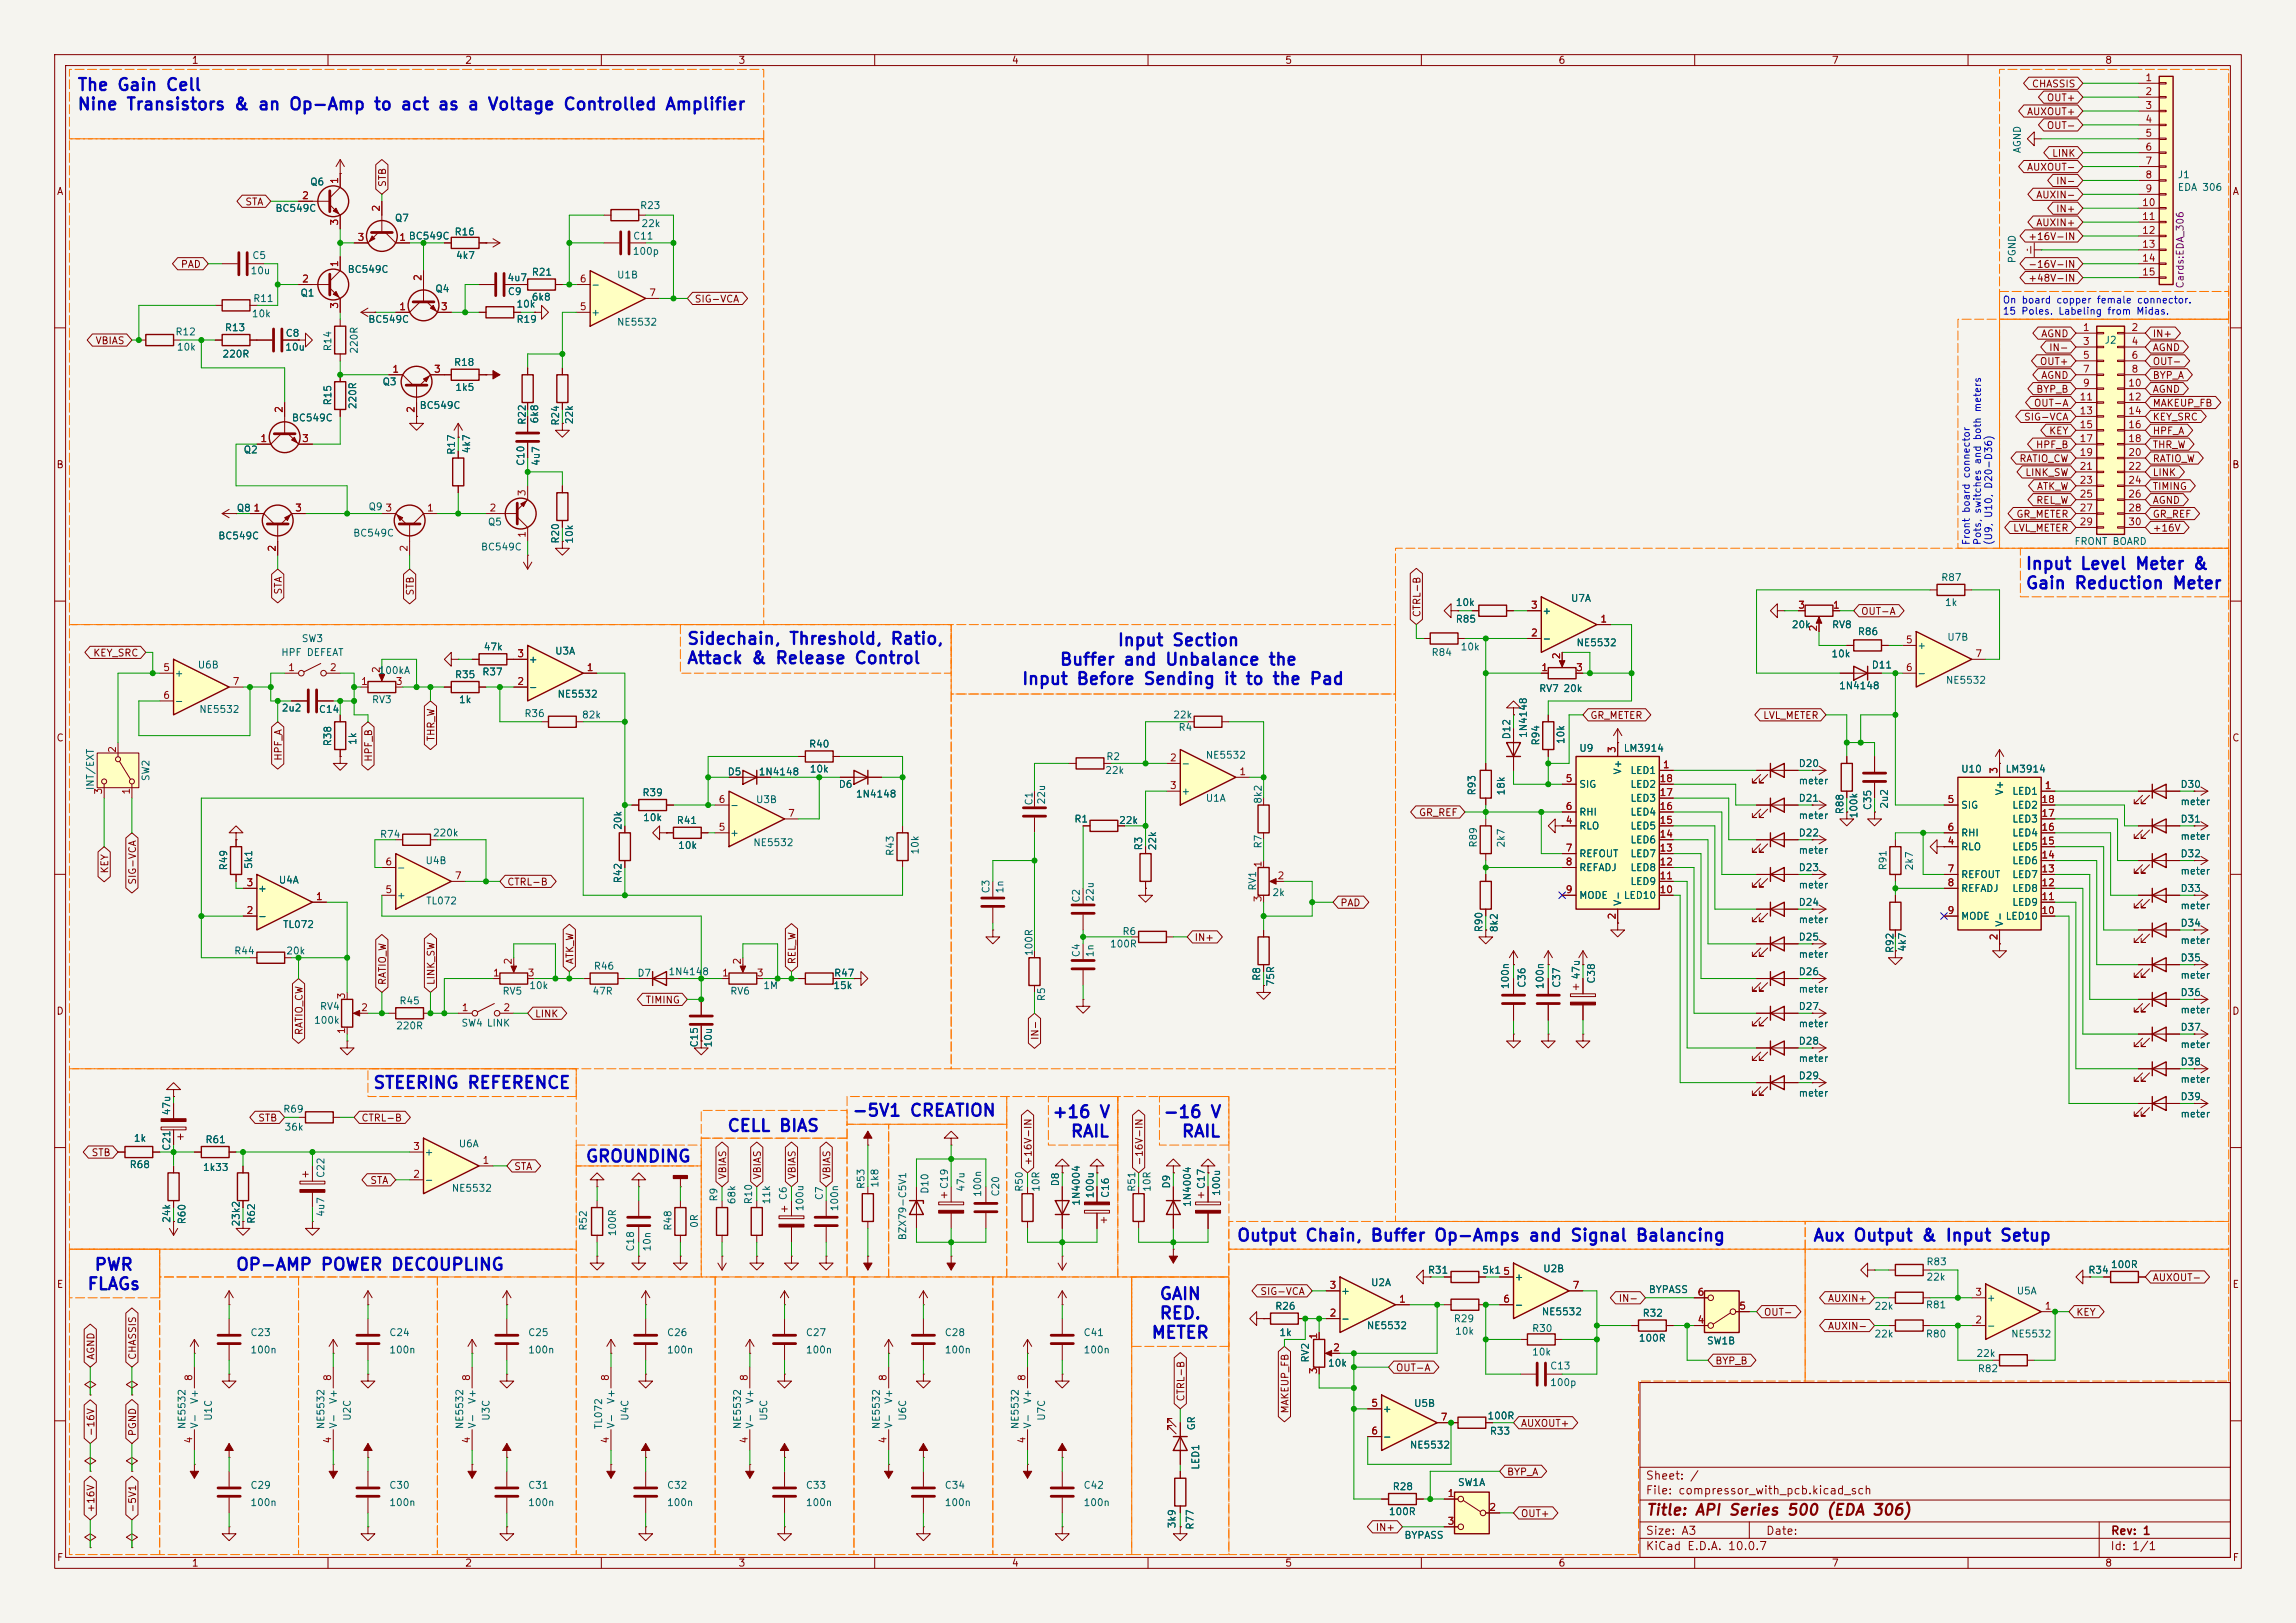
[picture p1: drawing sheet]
<svg xmlns="http://www.w3.org/2000/svg" width="420mm" height="297mm" viewBox="0 0 420 297" stroke-linecap="round" stroke-linejoin="round" font-family="sans-serif">
<defs><g id="words">
<g font-size="2.2" fill="#0000c2">
<text x="14" y="17.2">The Gain Cell</text>
<text x="14" y="20.7">Nine Transistors &amp; an Op-Amp to act as a Voltage Controlled Amplifier</text>
<text x="370.4" y="104.8">Input Level Meter &amp;</text>
<text x="370.4" y="108.3">Gain Reduction Meter</text>
<text x="125.5" y="118.5">Sidechain, Threshold, Ratio,</text>
<text x="204.3" y="118.8">Input Section</text>
<text x="125.5" y="122">Attack &amp; Release Control</text>
<text x="186.8" y="125.9">Input Before Sending it to the Pad</text>
<text x="193.7" y="122.3">Buffer and Unbalance the</text>
<text x="68.1" y="199.8">STEERING REFERENCE</text>
<text x="132.9" y="207.6">CELL BIAS</text>
<text x="155.8" y="204.8">-5V1 CREATION</text>
<text x="192.3" y="205.1">+16 V</text>
<text x="195.7" y="208.7">RAIL</text>
<text x="212.7" y="205.1">-16 V</text>
<text x="216" y="208.7">RAIL</text>
<text x="107" y="213.2">GROUNDING</text>
<text x="226.1" y="227.7">Output Chain, Buffer Op-Amps and Signal Balancing</text>
<text x="331.5" y="227.7">Aux Output &amp; Input Setup</text>
<text x="17.2" y="233.1">PWR</text>
<text x="43" y="233">OP-AMP POWER DECOUPLING</text>
<text x="15.8" y="236.6">FLAGs</text>
<text x="212" y="238.4">GAIN</text>
<text x="210.5" y="245.5">METER</text>
<text x="212" y="241.9">RED.</text>
</g>
<text font-size="2" fill="#840000" x="301" y="277.8">Title: API Series 500 (EDA 306)</text>
<g font-size="1.5" fill="#840000">
<text x="300.9" y="273.8">File: compressor_with_pcb.kicad_sch</text>
<text x="300.9" y="271.1">Sheet: /</text>
<text x="300.9" y="281.2">Size: A3</text>
<text x="322.9" y="281.2">Date:</text>
<text x="386" y="281.2">Rev: 1</text>
<text x="300.9" y="284">KiCad E.D.A. 10.0.7</text>
<text x="385.9" y="284">Id: 1/1</text>
</g>
<g font-size="1.3" fill="#840000">
<text x="35" y="12">1</text>
<text x="85" y="12">2</text>
<text x="135" y="12">3</text>
<text x="185" y="12">4</text>
<text x="235" y="12">5</text>
<text x="285" y="12">6</text>
<text x="335" y="12">7</text>
<text x="385" y="12">8</text>
<text x="371.6" y="16.3">CHASSIS</text>
<text x="370.7" y="21.4">AUXOUT+</text>
<text x="374.3" y="18.8">OUT+</text>
<text x="374.3" y="23.9">OUT-</text>
<text x="375.3" y="29">LINK</text>
<text x="10.3" y="36">A</text>
<text x="70.9" y="34.3" transform="rotate(-90 70.9 34.3)">STB</text>
<text x="370.7" y="31.5">AUXOUT-</text>
<text x="376" y="34.1">IN-</text>
<text x="408.3" y="36">A</text>
<text x="44.8" y="37.9">STA</text>
<text x="372.4" y="36.6">AUXIN-</text>
<text x="372.4" y="41.7">AUXIN+</text>
<text x="376" y="39.2">IN+</text>
<text x="370.9" y="44.2">+16V-IN</text>
<text x="33" y="49.3">PAD</text>
<text x="370.9" y="49.3">-16V-IN</text>
<text x="370.9" y="51.9">+48V-IN</text>
<text x="127" y="55.7">SIG-VCA</text>
<text x="17.4" y="63.3">VBIAS</text>
<text x="373.3" y="62">AGND</text>
<text x="374.7" y="64.6">IN-</text>
<text x="393.7" y="62">IN+</text>
<text x="393.7" y="64.6">AGND</text>
<text x="373" y="67.1">OUT+</text>
<text x="373.3" y="69.6">AGND</text>
<text x="393.7" y="67.1">OUT-</text>
<text x="393.7" y="69.6">BYP_A</text>
<text x="370.1" y="77.3">SIG-VCA</text>
<text x="371.9" y="74.7">OUT-A</text>
<text x="372.4" y="72.2">BYP_B</text>
<text x="393.7" y="77.3">KEY_SRC</text>
<text x="393.7" y="72.2">AGND</text>
<text x="393.7" y="74.7">MAKEUP_FB</text>
<text x="372.3" y="82.3">HPF_B</text>
<text x="374.7" y="79.8">KEY</text>
<text x="393.7" y="79.8">HPF_A</text>
<text x="393.7" y="82.3">THR_W</text>
<text x="10.2" y="86">B</text>
<text x="369.3" y="84.9">RATIO_CW</text>
<text x="370.4" y="87.4">LINK_SW</text>
<text x="372.5" y="90">ATK_W</text>
<text x="393.7" y="90">TIMING</text>
<text x="393.7" y="87.4">LINK</text>
<text x="393.7" y="84.9">RATIO_W</text>
<text x="408.2" y="86">B</text>
<text x="368.7" y="95">GR_METER</text>
<text x="372.4" y="92.5">REL_W</text>
<text x="393.7" y="95">GR_REF</text>
<text x="393.7" y="92.5">AGND</text>
<text x="368.1" y="97.6">LVL_METER</text>
<text x="393.7" y="97.6">+16V</text>
<text x="51.9" y="108.9" transform="rotate(-90 51.9 108.9)">STA</text>
<text x="76" y="109.1" transform="rotate(-90 76 109.1)">STB</text>
<text x="260.1" y="113.1" transform="rotate(-90 260.1 113.1)">CTRL-B</text>
<text x="340.3" y="112.8">OUT-A</text>
<text x="16.9" y="120.4">KEY_SRC</text>
<text x="290.8" y="131.9">GR_METER</text>
<text x="322.4" y="131.9">LVL_METER</text>
<text x="10.2" y="136">C</text>
<text x="79.8" y="135.8" transform="rotate(-90 79.8 135.8)">THR_W</text>
<text x="408.2" y="136">C</text>
<text x="51.9" y="139.3" transform="rotate(-90 51.9 139.3)">HPF_A</text>
<text x="68.4" y="139.5" transform="rotate(-90 68.4 139.5)">HPF_B</text>
<text x="259.5" y="149.6">GR_REF</text>
<text x="20.1" y="159.9" transform="rotate(-90 20.1 159.9)">KEY</text>
<text x="25.2" y="162" transform="rotate(-90 25.2 162)">SIG-VCA</text>
<text x="92.7" y="162.3">CTRL-B</text>
<text x="245.1" y="166.2">PAD</text>
<text x="218.4" y="172.5">IN+</text>
<text x="105.2" y="176.6" transform="rotate(-90 105.2 176.6)">ATK_W</text>
<text x="145.8" y="176.6" transform="rotate(-90 145.8 176.6)">REL_W</text>
<text x="10.2" y="186">D</text>
<text x="70.9" y="180.4" transform="rotate(-90 70.9 180.4)">RATIO_W</text>
<text x="79.8" y="180.4" transform="rotate(-90 79.8 180.4)">LINK_SW</text>
<text x="118" y="183.9">TIMING</text>
<text x="408.2" y="186">D</text>
<text x="55.7" y="189.5" transform="rotate(-90 55.7 189.5)">RATIO_CW</text>
<text x="97.8" y="186.5">LINK</text>
<text x="190.3" y="190.4" transform="rotate(-90 190.3 190.4)">IN-</text>
<text x="47.1" y="205.5">STB</text>
<text x="66" y="205.5">CTRL-B</text>
<text x="16.6" y="211.9">STB</text>
<text x="94" y="214.4">STA</text>
<text x="133.1" y="215.9" transform="rotate(-90 133.1 215.9)">VBIAS</text>
<text x="139.5" y="215.9" transform="rotate(-90 139.5 215.9)">VBIAS</text>
<text x="145.8" y="215.9" transform="rotate(-90 145.8 215.9)">VBIAS</text>
<text x="152.2" y="215.9" transform="rotate(-90 152.2 215.9)">VBIAS</text>
<text x="189" y="213.4" transform="rotate(-90 189 213.4)">+16V-IN</text>
<text x="209.3" y="213.4" transform="rotate(-90 209.3 213.4)">-16V-IN</text>
<text x="67.6" y="217">STA</text>
<text x="10.3" y="236">E</text>
<text x="230.4" y="237.3">SIG-VCA</text>
<text x="296" y="238.5">IN-</text>
<text x="334.3" y="238.5">AUXIN+</text>
<text x="393.7" y="234.7">AUXOUT-</text>
<text x="408.3" y="236">E</text>
<text x="322.6" y="241.1">OUT-</text>
<text x="334.3" y="243.6">AUXIN-</text>
<text x="379.7" y="241.1">KEY</text>
<text x="17.6" y="248.9" transform="rotate(-90 17.6 248.9)">AGND</text>
<text x="25.2" y="248.9" transform="rotate(-90 25.2 248.9)">CHASSIS</text>
<text x="255.2" y="251.2">OUT-A</text>
<text x="313.7" y="250">BYP_B</text>
<text x="217" y="256.6" transform="rotate(-90 217 256.6)">CTRL-B</text>
<text x="17.6" y="262.9" transform="rotate(-90 17.6 262.9)">-16V</text>
<text x="25.2" y="262.9" transform="rotate(-90 25.2 262.9)">PGND</text>
<text x="236" y="258.8" transform="rotate(-90 236 258.8)">MAKEUP_FB</text>
<text x="278.1" y="261.4">AUXOUT+</text>
<text x="275.6" y="270.3">BYP_A</text>
<text x="17.6" y="276.9" transform="rotate(-90 17.6 276.9)">+16V</text>
<text x="25.2" y="276.9" transform="rotate(-90 25.2 276.9)">-5V1</text>
<text x="251.5" y="280.5">IN+</text>
<text x="278.1" y="277.9">OUT+</text>
<text x="10.3" y="286">F</text>
<text x="35" y="287">1</text>
<text x="85" y="287">2</text>
<text x="135" y="287">3</text>
<text x="185" y="287">4</text>
<text x="235" y="287">5</text>
<text x="285" y="287">6</text>
<text x="335" y="287">7</text>
<text x="385" y="287">8</text>
<text x="408.3" y="286">F</text>
</g>
<g font-size="1.3" fill="#a90000">
<text x="392.3" y="15.2">1</text>
<text x="392.3" y="17.7">2</text>
<text x="392.3" y="20.2">3</text>
<text x="392.3" y="22.8">4</text>
<text x="392.3" y="25.3">5</text>
<text x="392.3" y="27.9">6</text>
<text x="62.1" y="33.8" transform="rotate(-90 62.1 33.8)">1</text>
<text x="392.3" y="30.4">7</text>
<text x="392.3" y="32.9">8</text>
<text x="392.3" y="35.5">9</text>
<text x="55.1" y="36.7">2</text>
<text x="62.1" y="41.4" transform="rotate(-90 62.1 41.4)">3</text>
<text x="69.8" y="38.8" transform="rotate(-90 69.8 38.8)">2</text>
<text x="391.7" y="38">10</text>
<text x="391.7" y="40.6">11</text>
<text x="65.3" y="44.4">3</text>
<text x="72.9" y="44.4">1 BC549C</text>
<text x="391.7" y="43.1">12</text>
<text x="391.7" y="45.6">13</text>
<text x="55.1" y="52">2</text>
<text x="62.1" y="49" transform="rotate(-90 62.1 49)">1</text>
<text x="77.4" y="51.5" transform="rotate(-90 77.4 51.5)">2</text>
<text x="105.9" y="52">6</text>
<text x="391.7" y="48.2">14</text>
<text x="391.7" y="50.7">15</text>
<text x="62.1" y="56.6" transform="rotate(-90 62.1 56.6)">3</text>
<text x="72.9" y="57.1">1</text>
<text x="80.5" y="57.1">3</text>
<text x="105.9" y="57.1">5</text>
<text x="118.6" y="54.5">7</text>
<text x="380.9" y="60.9">1</text>
<text x="380.9" y="63.4">3</text>
<text x="380.9" y="66">5</text>
<text x="389.8" y="60.9">2</text>
<text x="389.8" y="63.4">4</text>
<text x="389.8" y="66">6</text>
<text x="71.7" y="68.5">1</text>
<text x="79.3" y="68.5">3</text>
<text x="380.9" y="68.5">7</text>
<text x="380.9" y="71">9</text>
<text x="389.2" y="71">10</text>
<text x="389.8" y="68.5">8</text>
<text x="52" y="75.7" transform="rotate(-90 52 75.7)">2</text>
<text x="76.1" y="75.7" transform="rotate(-90 76.1 75.7)">2</text>
<text x="380.3" y="73.6">11</text>
<text x="380.3" y="76.1">13</text>
<text x="389.2" y="73.6">12</text>
<text x="389.2" y="76.1">14</text>
<text x="47.5" y="81.2">1</text>
<text x="55.1" y="81.2">3</text>
<text x="380.3" y="78.7">15</text>
<text x="380.3" y="81.2">17</text>
<text x="380.3" y="83.7">19</text>
<text x="389.2" y="78.7">16</text>
<text x="389.2" y="81.2">18</text>
<text x="389.2" y="83.7">20</text>
<text x="380.3" y="86.3">21</text>
<text x="380.3" y="88.8">23</text>
<text x="389.2" y="86.3">22</text>
<text x="389.2" y="88.8">24</text>
<text x="46.3" y="93.9">1</text>
<text x="53.9" y="93.9">3</text>
<text x="70.4" y="93.9">3</text>
<text x="78" y="93.9">1</text>
<text x="89.4" y="93.9">2</text>
<text x="96.4" y="90.9" transform="rotate(-90 96.4 90.9)">3</text>
<text x="380.3" y="91.4">25</text>
<text x="380.3" y="93.9">27</text>
<text x="389.2" y="91.4">26</text>
<text x="389.2" y="93.9">28</text>
<text x="50.7" y="101.1" transform="rotate(-90 50.7 101.1)">2</text>
<text x="74.8" y="101.1" transform="rotate(-90 74.8 101.1)">2</text>
<text x="96.4" y="98.5" transform="rotate(-90 96.4 98.5)">1</text>
<text x="380.3" y="96.4">29</text>
<text x="389.2" y="96.4">30</text>
<text x="279.9" y="111.7">3</text>
<text x="328.8" y="111.7">3</text>
<text x="335.2" y="111.7">1</text>
<text x="279.9" y="116.8">2</text>
<text x="292.6" y="114.2">1</text>
<text x="332.7" y="115.7" transform="rotate(-90 332.7 115.7)">2</text>
<text x="348.5" y="118">5</text>
<text x="29.7" y="123.1">5</text>
<text x="42.4" y="125.6">7</text>
<text x="52.6" y="123.1">1</text>
<text x="60.2" y="123.1">2</text>
<text x="65.9" y="125.6">1</text>
<text x="69.8" y="123.3" transform="rotate(-90 69.8 123.3)">2</text>
<text x="72.3" y="125.6">3</text>
<text x="94.5" y="125.6">2</text>
<text x="94.5" y="120.6">3</text>
<text x="107.2" y="123.1">1</text>
<text x="281.8" y="123.1">1</text>
<text x="285.7" y="120.7" transform="rotate(-90 285.7 120.7)">2</text>
<text x="288.2" y="123.1">3</text>
<text x="348.5" y="123.1">6</text>
<text x="361.2" y="120.6">7</text>
<text x="29.7" y="128.2">6</text>
<text x="21.5" y="137.9" transform="rotate(-90 21.5 137.9)">2</text>
<text x="295.8" y="137.9" transform="rotate(-90 295.8 137.9)">3</text>
<text x="213.9" y="139.6">2</text>
<text x="226.6" y="142.2">1</text>
<text x="286.3" y="143.4">5</text>
<text x="303.5" y="143.4">18</text>
<text x="304.1" y="140.9">1</text>
<text x="365.7" y="141.7" transform="rotate(-90 365.7 141.7)">3</text>
<text x="19" y="145.5" transform="rotate(-90 19 145.5)">3</text>
<text x="24" y="145.5" transform="rotate(-90 24 145.5)">1</text>
<text x="131.3" y="147.2">6</text>
<text x="144" y="149.8">7</text>
<text x="213.9" y="144.7">3</text>
<text x="286.3" y="148.5">6</text>
<text x="303.5" y="148.5">16</text>
<text x="303.5" y="146">17</text>
<text x="356.1" y="147.2">5</text>
<text x="373.3" y="149.8">17</text>
<text x="373.3" y="147.2">18</text>
<text x="373.9" y="144.7">1</text>
<text x="131.3" y="152.3">5</text>
<text x="286.3" y="151">4</text>
<text x="303.5" y="153.6">14</text>
<text x="303.5" y="151">15</text>
<text x="356.1" y="154.9">4</text>
<text x="356.1" y="152.3">6</text>
<text x="373.3" y="154.9">15</text>
<text x="373.3" y="152.3">16</text>
<text x="70.4" y="158.7">6</text>
<text x="83.1" y="161.2">7</text>
<text x="231.1" y="158.8" transform="rotate(-90 231.1 158.8)">1</text>
<text x="233.6" y="161.2">2</text>
<text x="286.3" y="156.1">7</text>
<text x="286.3" y="158.7">8</text>
<text x="303.5" y="161.2">11</text>
<text x="303.5" y="158.7">12</text>
<text x="303.5" y="156.1">13</text>
<text x="356.1" y="159.9">7</text>
<text x="373.3" y="159.9">13</text>
<text x="373.3" y="157.4">14</text>
<text x="45" y="167.6">2</text>
<text x="45" y="162.5">3</text>
<text x="57.7" y="165">1</text>
<text x="70.4" y="163.7">5</text>
<text x="231.1" y="165.2" transform="rotate(-90 231.1 165.2)">3</text>
<text x="286.3" y="163.7">9</text>
<text x="303.5" y="163.7">10</text>
<text x="356.1" y="162.5">8</text>
<text x="356.1" y="167.6">9</text>
<text x="373.3" y="167.6">10</text>
<text x="373.3" y="165">11</text>
<text x="373.3" y="162.5">12</text>
<text x="295.8" y="168.4" transform="rotate(-90 295.8 168.4)">2</text>
<text x="365.7" y="172.2" transform="rotate(-90 365.7 172.2)">2</text>
<text x="90.1" y="179">1</text>
<text x="93.9" y="176.6" transform="rotate(-90 93.9 176.6)">2</text>
<text x="96.4" y="179">3</text>
<text x="132" y="179">1</text>
<text x="135.8" y="176.6" transform="rotate(-90 135.8 176.6)">2</text>
<text x="138.3" y="179">3</text>
<text x="63.4" y="183" transform="rotate(-90 63.4 183)">3</text>
<text x="65.9" y="185.3">2</text>
<text x="84.4" y="185.3">1</text>
<text x="92" y="185.3">2</text>
<text x="63.4" y="189.3" transform="rotate(-90 63.4 189.3)">1</text>
<text x="75.5" y="215.8">2</text>
<text x="75.5" y="210.7">3</text>
<text x="88.2" y="213.3">1</text>
<text x="243.1" y="236.1">3</text>
<text x="255.8" y="238.7">1</text>
<text x="274.9" y="238.7">6</text>
<text x="287.6" y="236.1">7</text>
<text x="310.4" y="237.4">6</text>
<text x="318" y="239.9">5</text>
<text x="361.2" y="237.4">3</text>
<text x="373.9" y="239.9">1</text>
<text x="241.2" y="245.2" transform="rotate(-90 241.2 245.2)">1</text>
<text x="243.1" y="241.2">2</text>
<text x="310.4" y="242.5">4</text>
<text x="361.2" y="242.5">2</text>
<text x="241.2" y="251.6" transform="rotate(-90 241.2 251.6)">3</text>
<text x="243.7" y="247.6">2</text>
<text x="35.5" y="252.8" transform="rotate(-90 35.5 252.8)">8</text>
<text x="60.9" y="252.8" transform="rotate(-90 60.9 252.8)">8</text>
<text x="86.3" y="252.8" transform="rotate(-90 86.3 252.8)">8</text>
<text x="111.7" y="252.8" transform="rotate(-90 111.7 252.8)">8</text>
<text x="137.1" y="252.8" transform="rotate(-90 137.1 252.8)">8</text>
<text x="162.5" y="252.8" transform="rotate(-90 162.5 252.8)">8</text>
<text x="187.9" y="252.8" transform="rotate(-90 187.9 252.8)">8</text>
<text x="250.7" y="257.7">5</text>
<text x="250.7" y="262.8">6</text>
<text x="263.4" y="260.3">7</text>
<text x="35.5" y="264.3" transform="rotate(-90 35.5 264.3)">4</text>
<text x="60.9" y="264.3" transform="rotate(-90 60.9 264.3)">4</text>
<text x="86.3" y="264.3" transform="rotate(-90 86.3 264.3)">4</text>
<text x="111.7" y="264.3" transform="rotate(-90 111.7 264.3)">4</text>
<text x="137.1" y="264.3" transform="rotate(-90 137.1 264.3)">4</text>
<text x="162.5" y="264.3" transform="rotate(-90 162.5 264.3)">4</text>
<text x="187.9" y="264.3" transform="rotate(-90 187.9 264.3)">4</text>
<text x="264.7" y="274.2">1</text>
<text x="264.7" y="279.3">3</text>
<text x="272.3" y="276.8">2</text>
</g>
<g font-size="1.3" fill="#006464">
<text x="369.9" y="28.1" transform="rotate(-90 369.9 28.1)">AGND</text>
<text x="56.6" y="34.2">Q6</text>
<text x="398.3" y="32.9">J1</text>
<text x="398.3" y="35.2">EDA 306</text>
<text x="50.3" y="39.1">BC549C</text>
<text x="72.1" y="40.8">Q7</text>
<text x="117" y="38.6">R23</text>
<text x="117.2" y="41.9">22k</text>
<text x="46.1" y="47.7">C5</text>
<text x="83" y="43.4">R16</text>
<text x="83.3" y="47.7">4k7</text>
<text x="115.6" y="46.9">100p</text>
<text x="115.7" y="44.1">C11</text>
<text x="45.7" y="50.5">10u</text>
<text x="63.5" y="50.2">BC549C</text>
<text x="79.5" y="53.8">Q4</text>
<text x="92.7" y="51.8">4u7</text>
<text x="97.2" y="50.7">R21</text>
<text x="108.1" y="53">-</text>
<text x="112.8" y="51.3">U1B</text>
<text x="369" y="48.3" transform="rotate(-90 369 48.3)">PGND</text>
<text x="46" y="58.4">10k</text>
<text x="46.2" y="55.6">R11</text>
<text x="54.8" y="54.6">Q1</text>
<text x="67.3" y="59.4">BC549C</text>
<text x="92.8" y="54.3">C9</text>
<text x="94.4" y="56.6">10k</text>
<text x="94.4" y="59.4">R19</text>
<text x="97.2" y="55.3">6k8</text>
<text x="108.1" y="58.1">+</text>
<text x="112.8" y="59.9">NE5532</text>
<text x="32" y="61.7">R12</text>
<text x="32.2" y="64.5">10k</text>
<text x="40.6" y="65.7">220R</text>
<text x="41" y="60.9">R13</text>
<text x="52.1" y="64.5">10u</text>
<text x="52.1" y="61.9">C8</text>
<text x="60.9" y="64.4" transform="rotate(-90 60.9 64.4)">R14</text>
<text x="65.7" y="64.8" transform="rotate(-90 65.7 64.8)">220R</text>
<text x="384.9" y="63.2">J2</text>
<text x="69.9" y="70.8">Q3</text>
<text x="82.9" y="67.3">R18</text>
<text x="83.2" y="71.8">1k5</text>
<text x="53.3" y="77.4">BC549C</text>
<text x="60.9" y="74.3" transform="rotate(-90 60.9 74.3)">R15</text>
<text x="65.5" y="75" transform="rotate(-90 65.5 75)">220R</text>
<text x="76.7" y="75.1">BC549C</text>
<text x="96.5" y="77.8" transform="rotate(-90 96.5 77.8)">R22</text>
<text x="98.8" y="77.6" transform="rotate(-90 98.8 77.6)">6k8</text>
<text x="102.6" y="78" transform="rotate(-90 102.6 78)">R24</text>
<text x="105.1" y="77.7" transform="rotate(-90 105.1 77.7)">22k</text>
<text x="44.5" y="83.3">Q2</text>
<text x="83.5" y="83.3" transform="rotate(-90 83.5 83.3)">R17</text>
<text x="86.3" y="83.1" transform="rotate(-90 86.3 83.1)">4k7</text>
<text x="96.2" y="85.4" transform="rotate(-90 96.2 85.4)">C10</text>
<text x="99" y="85.4" transform="rotate(-90 99 85.4)">4u7</text>
<text x="43.2" y="93.9">Q8</text>
<text x="67.3" y="93.7">Q9</text>
<text x="39.8" y="99">BC549C</text>
<text x="64.5" y="98.5">BC549C</text>
<text x="87.9" y="101">BC549C</text>
<text x="89.1" y="96.5">Q5</text>
<text x="102.6" y="99.6" transform="rotate(-90 102.6 99.6)">R20</text>
<text x="105.1" y="99.6" transform="rotate(-90 105.1 99.6)">10k</text>
<text x="379.4" y="100">FRONT BOARD</text>
<text x="355" y="106.6">R87</text>
<text x="266.2" y="111.2">10k</text>
<text x="282" y="112.7">+</text>
<text x="287.3" y="110.4">U7A</text>
<text x="355.7" y="111.2">1k</text>
<text x="55.1" y="117.8">SW3</text>
<text x="88.4" y="119.3">47k</text>
<text x="266.2" y="114.2">R85</text>
<text x="267.1" y="119.3">10k</text>
<text x="282" y="117.8">-</text>
<text x="288.3" y="118.6">NE5532</text>
<text x="327.6" y="115.3">20k</text>
<text x="335" y="115.3">RV8</text>
<text x="339.7" y="116.5">R86</text>
<text x="350.6" y="119.1">+</text>
<text x="356.1" y="117.5">U7B</text>
<text x="31.9" y="124.2">+</text>
<text x="36.1" y="122.6">U6B</text>
<text x="51.3" y="120.3">HPF DEFEAT</text>
<text x="69.1" y="123.6">100kA</text>
<text x="83.1" y="124.4">R35</text>
<text x="88.1" y="123.9">R37</text>
<text x="96.6" y="121.6">+</text>
<text x="101.4" y="120.1">U3A</text>
<text x="261.8" y="120.3">R84</text>
<text x="334.9" y="120.6">10k</text>
<text x="342.3" y="122.6">D11</text>
<text x="350.6" y="124.2">-</text>
<text x="355.8" y="125.4">NE5532</text>
<text x="31.9" y="129.2">-</text>
<text x="36.3" y="130.8">NE5532</text>
<text x="51.4" y="130.5">2u2</text>
<text x="58.2" y="130.8">C14</text>
<text x="67.9" y="129">RV3</text>
<text x="83.8" y="129">1k</text>
<text x="95.8" y="131.5">R36</text>
<text x="96.6" y="126.7">-</text>
<text x="101.9" y="128">NE5532</text>
<text x="106.4" y="131.8">82k</text>
<text x="214.5" y="131.8">22k</text>
<text x="281.4" y="126.9">RV7</text>
<text x="285.9" y="126.9">20k</text>
<text x="336.3" y="126.4">1N4148</text>
<text x="60.9" y="136.7" transform="rotate(-90 60.9 136.7)">R38</text>
<text x="65.5" y="136.4" transform="rotate(-90 65.5 136.4)">1k</text>
<text x="147.9" y="137.1">R40</text>
<text x="215.5" y="134.1">R4</text>
<text x="276.6" y="135.4" transform="rotate(-90 276.6 135.4)">D12</text>
<text x="279.6" y="135.1" transform="rotate(-90 279.6 135.1)">1N4148</text>
<text x="281.9" y="136.5" transform="rotate(-90 281.9 136.5)">R94</text>
<text x="286.5" y="136.3" transform="rotate(-90 286.5 136.3)">10k</text>
<text x="288.8" y="137.9">U9</text>
<text x="296.9" y="137.9">LM3914</text>
<text x="27.6" y="143" transform="rotate(-90 27.6 143)">SW2</text>
<text x="133" y="142.2">D5</text>
<text x="138.7" y="142.2">1N4148</text>
<text x="148" y="141.7">10k</text>
<text x="202.1" y="141.9">22k</text>
<text x="202.3" y="139.4">R2</text>
<text x="216" y="140.7">-</text>
<text x="220.5" y="139.1">NE5532</text>
<text x="296.9" y="141.8" transform="rotate(-90 296.9 141.8)">V+</text>
<text x="298.1" y="141.9">LED1</text>
<text x="328.9" y="140.7">D20</text>
<text x="328.9" y="143.8">meter</text>
<text x="358.6" y="141.7">U10</text>
<text x="366.8" y="141.7">LM3914</text>
<text x="17.5" y="144.7" transform="rotate(-90 17.5 144.7)">INT/EXT</text>
<text x="117.4" y="146">R39</text>
<text x="133.5" y="148.3">-</text>
<text x="138.2" y="147.3">U3B</text>
<text x="153.3" y="144.5">D6</text>
<text x="156.5" y="146.3">1N4148</text>
<text x="189.2" y="147.5" transform="rotate(-90 189.2 147.5)">C1</text>
<text x="191.5" y="147.3" transform="rotate(-90 191.5 147.3)">22u</text>
<text x="216" y="145.7">+</text>
<text x="220.5" y="147">U1A</text>
<text x="231.1" y="147.2" transform="rotate(-90 231.1 147.2)">8k2</text>
<text x="270.2" y="145.7" transform="rotate(-90 270.2 145.7)">R93</text>
<text x="275.5" y="145.7" transform="rotate(-90 275.5 145.7)">18k</text>
<text x="288.8" y="144.5">SIG</text>
<text x="288.8" y="149.6">RHI</text>
<text x="298.1" y="149.6">LED4</text>
<text x="298.1" y="147">LED3</text>
<text x="298.1" y="144.5">LED2</text>
<text x="328.9" y="147">D21</text>
<text x="337.5" y="149.1" transform="rotate(-90 337.5 149.1)">R88</text>
<text x="340.1" y="149.9" transform="rotate(-90 340.1 149.9)">100k</text>
<text x="342.6" y="148.4" transform="rotate(-90 342.6 148.4)">C35</text>
<text x="345.6" y="148.1" transform="rotate(-90 345.6 148.1)">2u2</text>
<text x="358.6" y="148.3">SIG</text>
<text x="366.7" y="145.6" transform="rotate(-90 366.7 145.6)">V+</text>
<text x="368" y="145.7">LED1</text>
<text x="368" y="148.3">LED2</text>
<text x="398.8" y="144.5">D30</text>
<text x="398.8" y="147.6">meter</text>
<text x="69.4" y="153.6">R74</text>
<text x="79.1" y="153.4">220k</text>
<text x="114" y="152" transform="rotate(-90 114 152)">20k</text>
<text x="117.5" y="150.6">10k</text>
<text x="123.7" y="151.1">R41</text>
<text x="123.9" y="155.6">10k</text>
<text x="133.5" y="153.4">+</text>
<text x="137.7" y="155.1">NE5532</text>
<text x="196.4" y="150.8">R1</text>
<text x="204.6" y="151.1">22k</text>
<text x="209.2" y="155.7" transform="rotate(-90 209.2 155.7)">R3</text>
<text x="211.8" y="155.7" transform="rotate(-90 211.8 155.7)">22k</text>
<text x="231.1" y="155.4" transform="rotate(-90 231.1 155.4)">R7</text>
<text x="270.5" y="155.2" transform="rotate(-90 270.5 155.2)">R89</text>
<text x="275.5" y="155.2" transform="rotate(-90 275.5 155.2)">2k7</text>
<text x="288.8" y="152.1">RLO</text>
<text x="298.1" y="154.6">LED6</text>
<text x="298.1" y="152.1">LED5</text>
<text x="328.9" y="150.2">meter</text>
<text x="328.9" y="153.4">D22</text>
<text x="358.6" y="155.9">RLO</text>
<text x="358.6" y="153.4">RHI</text>
<text x="368" y="155.9">LED5</text>
<text x="368" y="153.4">LED4</text>
<text x="368" y="150.8">LED3</text>
<text x="398.8" y="150.8">D31</text>
<text x="398.8" y="154">meter</text>
<text x="41.9" y="159.4" transform="rotate(-90 41.9 159.4)">R49</text>
<text x="46.4" y="159.1" transform="rotate(-90 46.4 159.1)">5k1</text>
<text x="50.9" y="162">U4A</text>
<text x="72.5" y="159.7">-</text>
<text x="77.7" y="158.4">U4B</text>
<text x="114" y="161.7" transform="rotate(-90 114 161.7)">R42</text>
<text x="163.8" y="156.7" transform="rotate(-90 163.8 156.7)">R43</text>
<text x="168.3" y="156.5" transform="rotate(-90 168.3 156.5)">10k</text>
<text x="288.8" y="157.2">REFOUT</text>
<text x="288.8" y="159.7">REFADJ</text>
<text x="298.1" y="159.7">LED8</text>
<text x="298.1" y="157.2">LED7</text>
<text x="328.9" y="159.7">D23</text>
<text x="328.9" y="156.5">meter</text>
<text x="345.4" y="159.4" transform="rotate(-90 345.4 159.4)">R91</text>
<text x="350.2" y="159.4" transform="rotate(-90 350.2 159.4)">2k7</text>
<text x="358.6" y="161">REFOUT</text>
<text x="368" y="161">LED7</text>
<text x="368" y="158.4">LED6</text>
<text x="398.8" y="157.2">D32</text>
<text x="398.8" y="160.3">meter</text>
<text x="47.1" y="163.5">+</text>
<text x="72.5" y="164.8">+</text>
<text x="77.8" y="165.8">TL072</text>
<text x="181.3" y="163.6" transform="rotate(-90 181.3 163.6)">C3</text>
<text x="183.8" y="163.6" transform="rotate(-90 183.8 163.6)">1n</text>
<text x="197.8" y="165.3" transform="rotate(-90 197.8 165.3)">C2</text>
<text x="200.4" y="165.1" transform="rotate(-90 200.4 165.1)">22u</text>
<text x="230.1" y="163.1" transform="rotate(-90 230.1 163.1)">RV1</text>
<text x="232.6" y="164.3">2k</text>
<text x="288.8" y="164.8">MODE</text>
<text x="296.9" y="165.9" transform="rotate(-90 296.9 165.9)">V-</text>
<text x="296.9" y="164.8">LED10</text>
<text x="298.1" y="162.3">LED9</text>
<text x="328.9" y="162.9">meter</text>
<text x="328.9" y="166.1">D24</text>
<text x="358.6" y="163.5">REFADJ</text>
<text x="368" y="166.1">LED9</text>
<text x="368" y="163.5">LED8</text>
<text x="398.8" y="163.5">D33</text>
<text x="398.8" y="166.7">meter</text>
<text x="47.1" y="168.6">-</text>
<text x="51.7" y="170.1">TL072</text>
<text x="202.9" y="173.7">100R</text>
<text x="205.2" y="171.4">R6</text>
<text x="271.5" y="170.7" transform="rotate(-90 271.5 170.7)">R90</text>
<text x="274.3" y="170.7" transform="rotate(-90 274.3 170.7)">8k2</text>
<text x="328.9" y="169.2">meter</text>
<text x="328.9" y="172.4">D25</text>
<text x="358.6" y="168.6">MODE</text>
<text x="366.7" y="169.7" transform="rotate(-90 366.7 169.7)">V-</text>
<text x="366.8" y="168.6">LED10</text>
<text x="398.8" y="169.9">D34</text>
<text x="398.8" y="173">meter</text>
<text x="42.7" y="175">R44</text>
<text x="52.3" y="175">20k</text>
<text x="108.5" y="177.7">R46</text>
<text x="116.5" y="179">D7</text>
<text x="122.2" y="178.8">1N4148</text>
<text x="152.5" y="179">R47</text>
<text x="189.2" y="175.1" transform="rotate(-90 189.2 175.1)">100R</text>
<text x="197.8" y="175.3" transform="rotate(-90 197.8 175.3)">C4</text>
<text x="200.4" y="175.3" transform="rotate(-90 200.4 175.3)">1n</text>
<text x="230.8" y="179.6" transform="rotate(-90 230.8 179.6)">R8</text>
<text x="289.3" y="179.3" transform="rotate(-90 289.3 179.3)">47u</text>
<text x="328.9" y="175.6">meter</text>
<text x="328.9" y="178.8">D26</text>
<text x="346.7" y="174.5" transform="rotate(-90 346.7 174.5)">R92</text>
<text x="348.9" y="174.3" transform="rotate(-90 348.9 174.3)">4k7</text>
<text x="398.8" y="176.2">D35</text>
<text x="398.8" y="179.4">meter</text>
<text x="58.4" y="185.1">RV4</text>
<text x="73" y="184.1">R45</text>
<text x="91.8" y="182.3">RV5</text>
<text x="96.7" y="181.3">10k</text>
<text x="108.3" y="182.3">47R</text>
<text x="133.5" y="182.3">RV6</text>
<text x="139.5" y="181.3">1M</text>
<text x="152.3" y="181.3">15k</text>
<text x="191.5" y="183.3" transform="rotate(-90 191.5 183.3)">R5</text>
<text x="233.4" y="180.6" transform="rotate(-90 233.4 180.6)">75R</text>
<text x="276.3" y="181.1" transform="rotate(-90 276.3 181.1)">100n</text>
<text x="279.3" y="180.9" transform="rotate(-90 279.3 180.9)">C36</text>
<text x="282.6" y="181.1" transform="rotate(-90 282.6 181.1)">100n</text>
<text x="285.7" y="180.9" transform="rotate(-90 285.7 180.9)">C37</text>
<text x="292" y="180.1" transform="rotate(-90 292 180.1)">C38</text>
<text x="328.9" y="185.1">D27</text>
<text x="328.9" y="181.9">meter</text>
<text x="398.8" y="182.6">D36</text>
<text x="398.8" y="185.7">meter</text>
<text x="57.3" y="187.7">100k</text>
<text x="72.4" y="188.7">220R</text>
<text x="84.3" y="188.2">SW4 LINK</text>
<text x="128" y="191.8" transform="rotate(-90 128 191.8)">C15</text>
<text x="130.5" y="191.8" transform="rotate(-90 130.5 191.8)">10u</text>
<text x="328.9" y="191.5">D28</text>
<text x="328.9" y="188.3">meter</text>
<text x="398.8" y="188.9">D37</text>
<text x="328.9" y="197.8">D29</text>
<text x="328.9" y="194.6">meter</text>
<text x="398.8" y="192.1">meter</text>
<text x="398.8" y="195.3">D38</text>
<text x="51.7" y="203.9">R69</text>
<text x="328.9" y="201">meter</text>
<text x="398.8" y="201.6">D39</text>
<text x="398.8" y="198.4">meter</text>
<text x="24.4" y="209.2">1k</text>
<text x="31.4" y="204.2" transform="rotate(-90 31.4 204.2)">47u</text>
<text x="37.5" y="209.5">R61</text>
<text x="51.9" y="207.2">36k</text>
<text x="398.8" y="204.8">meter</text>
<text x="23.6" y="214.1">R68</text>
<text x="31.4" y="210.7" transform="rotate(-90 31.4 210.7)">C21</text>
<text x="37" y="214.6">1k33</text>
<text x="59.6" y="215.7" transform="rotate(-90 59.6 215.7)">C22</text>
<text x="77.6" y="211.8">+</text>
<text x="83.8" y="210.3">U6A</text>
<text x="77.6" y="216.9">-</text>
<text x="82.5" y="218.4">NE5532</text>
<text x="131.5" y="220" transform="rotate(-90 131.5 220)">R9</text>
<text x="134.8" y="220.5" transform="rotate(-90 134.8 220.5)">68k</text>
<text x="137.9" y="220.5" transform="rotate(-90 137.9 220.5)">R10</text>
<text x="141.2" y="220.5" transform="rotate(-90 141.2 220.5)">11k</text>
<text x="144.2" y="219.7" transform="rotate(-90 144.2 219.7)">C6</text>
<text x="147.3" y="221.8" transform="rotate(-90 147.3 221.8)">100u</text>
<text x="150.8" y="219.7" transform="rotate(-90 150.8 219.7)">C7</text>
<text x="153.6" y="221.8" transform="rotate(-90 153.6 221.8)">100n</text>
<text x="158.4" y="217.7" transform="rotate(-90 158.4 217.7)">R53</text>
<text x="161" y="217.4" transform="rotate(-90 161 217.4)">1k8</text>
<text x="170.1" y="218.6" transform="rotate(-90 170.1 218.6)">D10</text>
<text x="173.7" y="217.7" transform="rotate(-90 173.7 217.7)">C19</text>
<text x="176.7" y="218.2" transform="rotate(-90 176.7 218.2)">47u</text>
<text x="179.8" y="219.1" transform="rotate(-90 179.8 219.1)">100n</text>
<text x="183.1" y="219.1" transform="rotate(-90 183.1 219.1)">C20</text>
<text x="187.4" y="218.2" transform="rotate(-90 187.4 218.2)">R50</text>
<text x="190.4" y="218.2" transform="rotate(-90 190.4 218.2)">10R</text>
<text x="194" y="217.2" transform="rotate(-90 194 217.2)">D8</text>
<text x="197.8" y="220.7" transform="rotate(-90 197.8 220.7)">1N4004</text>
<text x="200.4" y="219.4" transform="rotate(-90 200.4 219.4)">100u</text>
<text x="203.1" y="219.3" transform="rotate(-90 203.1 219.3)">C16</text>
<text x="208" y="218.2" transform="rotate(-90 208 218.2)">R51</text>
<text x="210.8" y="218.2" transform="rotate(-90 210.8 218.2)">10R</text>
<text x="214.3" y="217.6" transform="rotate(-90 214.3 217.6)">D9</text>
<text x="218.1" y="221" transform="rotate(-90 218.1 221)">1N4004</text>
<text x="220.7" y="217.7" transform="rotate(-90 220.7 217.7)">C17</text>
<text x="223.5" y="219" transform="rotate(-90 223.5 219)">100u</text>
<text x="31.4" y="223.9" transform="rotate(-90 31.4 223.9)">24k</text>
<text x="34.2" y="224.1" transform="rotate(-90 34.2 224.1)">R60</text>
<text x="44.1" y="224.6" transform="rotate(-90 44.1 224.6)">23k2</text>
<text x="46.9" y="224" transform="rotate(-90 46.9 224)">R62</text>
<text x="59.6" y="222.8" transform="rotate(-90 59.6 222.8)">4u7</text>
<text x="107.6" y="225.3" transform="rotate(-90 107.6 225.3)">R52</text>
<text x="113" y="226.3" transform="rotate(-90 113 226.3)">100R</text>
<text x="123.1" y="225.3" transform="rotate(-90 123.1 225.3)">R48</text>
<text x="128" y="224.8" transform="rotate(-90 128 224.8)">0R</text>
<text x="166.1" y="227.1" transform="rotate(-90 166.1 227.1)">BZX79-C5V1</text>
<text x="116.3" y="229.1" transform="rotate(-90 116.3 229.1)">C18</text>
<text x="119.3" y="229.1" transform="rotate(-90 119.3 229.1)">10n</text>
<text x="261.1" y="233.4">R31</text>
<text x="271" y="233.4">5k15</text>
<text x="282.2" y="233.1">U2B</text>
<text x="352.3" y="231.8">R83</text>
<text x="381.9" y="233.4">R34</text>
<text x="386" y="232.4">100R</text>
<text x="233.2" y="240">R26</text>
<text x="245.2" y="237.2">+</text>
<text x="250.7" y="235.7">U2A</text>
<text x="277" y="234.6">+</text>
<text x="277" y="239.7">-</text>
<text x="301.5" y="236.9">BYPASS</text>
<text x="342.8" y="240">22k</text>
<text x="352.2" y="239.7">R81</text>
<text x="352.3" y="234.6">22k</text>
<text x="363.3" y="238.5">+</text>
<text x="368.8" y="237.2">U5A</text>
<text x="45.7" y="244.8">C23</text>
<text x="71.1" y="244.8">C24</text>
<text x="96.5" y="244.8">C25</text>
<text x="121.9" y="244.8">C26</text>
<text x="147.3" y="244.8">C27</text>
<text x="172.7" y="244.8">C28</text>
<text x="198.1" y="244.8">C41</text>
<text x="233.9" y="244.8">1k</text>
<text x="245.2" y="242.3">-</text>
<text x="249.9" y="243.5">NE5532</text>
<text x="265.8" y="242.3">R29</text>
<text x="266.1" y="244.5">10k</text>
<text x="280.1" y="244">R30</text>
<text x="281.9" y="241">NE5532</text>
<text x="299.7" y="245.8">100R</text>
<text x="300.4" y="241.2">R32</text>
<text x="342.8" y="245.1">22k</text>
<text x="352.2" y="245.1">R80</text>
<text x="363.3" y="243.5">-</text>
<text x="367.8" y="245.1">NE5532</text>
<text x="45.7" y="248">100n</text>
<text x="71.1" y="248">100n</text>
<text x="96.5" y="248">100n</text>
<text x="121.9" y="248">100n</text>
<text x="147.3" y="248">100n</text>
<text x="172.7" y="248">100n</text>
<text x="198.1" y="248">100n</text>
<text x="239.7" y="249.4" transform="rotate(-90 239.7 249.4)">RV2</text>
<text x="242.8" y="250.4">10k</text>
<text x="280.1" y="248.4">10k</text>
<text x="283.4" y="250.9">C13</text>
<text x="312.1" y="246.3">SW1B</text>
<text x="361.4" y="248.6">22k</text>
<text x="361.7" y="251.4">R82</text>
<text x="36.5" y="257" transform="rotate(-90 36.5 257)">V+</text>
<text x="61.9" y="257" transform="rotate(-90 61.9 257)">V+</text>
<text x="87.3" y="257" transform="rotate(-90 87.3 257)">V+</text>
<text x="112.7" y="257" transform="rotate(-90 112.7 257)">V+</text>
<text x="138.1" y="257" transform="rotate(-90 138.1 257)">V+</text>
<text x="163.5" y="257" transform="rotate(-90 163.5 257)">V+</text>
<text x="188.9" y="257" transform="rotate(-90 188.9 257)">V+</text>
<text x="258.6" y="257.8">U5B</text>
<text x="283.4" y="253.9">100p</text>
<text x="34.2" y="261.6" transform="rotate(-90 34.2 261.6)">NE5532</text>
<text x="36.5" y="261.5" transform="rotate(-90 36.5 261.5)">V-</text>
<text x="39.1" y="260.1" transform="rotate(-90 39.1 260.1)">U1C</text>
<text x="59.6" y="261.6" transform="rotate(-90 59.6 261.6)">NE5532</text>
<text x="61.9" y="261.5" transform="rotate(-90 61.9 261.5)">V-</text>
<text x="64.5" y="260.1" transform="rotate(-90 64.5 260.1)">U2C</text>
<text x="85" y="261.6" transform="rotate(-90 85 261.6)">NE5532</text>
<text x="87.3" y="261.5" transform="rotate(-90 87.3 261.5)">V-</text>
<text x="89.9" y="260.1" transform="rotate(-90 89.9 260.1)">U3C</text>
<text x="110.4" y="261.6" transform="rotate(-90 110.4 261.6)">TL072</text>
<text x="112.7" y="261.5" transform="rotate(-90 112.7 261.5)">V-</text>
<text x="115.3" y="260.1" transform="rotate(-90 115.3 260.1)">U4C</text>
<text x="135.8" y="261.6" transform="rotate(-90 135.8 261.6)">NE5532</text>
<text x="138.1" y="261.5" transform="rotate(-90 138.1 261.5)">V-</text>
<text x="140.7" y="260.1" transform="rotate(-90 140.7 260.1)">U5C</text>
<text x="161.2" y="261.6" transform="rotate(-90 161.2 261.6)">NE5532</text>
<text x="163.5" y="261.5" transform="rotate(-90 163.5 261.5)">V-</text>
<text x="166.1" y="260.1" transform="rotate(-90 166.1 260.1)">U6C</text>
<text x="186.6" y="261.6" transform="rotate(-90 186.6 261.6)">NE5532</text>
<text x="188.9" y="261.5" transform="rotate(-90 188.9 261.5)">V-</text>
<text x="191.5" y="260.1" transform="rotate(-90 191.5 260.1)">U7C</text>
<text x="218.9" y="261.9" transform="rotate(-90 218.9 261.9)">GR</text>
<text x="252.8" y="258.8">+</text>
<text x="252.8" y="263.9">-</text>
<text x="272" y="260">100R</text>
<text x="272.4" y="262.8">R33</text>
<text x="219.7" y="269.1" transform="rotate(-90 219.7 269.1)">LED1</text>
<text x="257.8" y="265.4">NE5532</text>
<text x="45.7" y="272.7">C29</text>
<text x="45.7" y="275.9">100n</text>
<text x="71.1" y="272.7">C30</text>
<text x="71.1" y="275.9">100n</text>
<text x="96.5" y="272.7">C31</text>
<text x="96.5" y="275.9">100n</text>
<text x="121.9" y="272.7">C32</text>
<text x="121.9" y="275.9">100n</text>
<text x="147.3" y="272.7">C33</text>
<text x="147.3" y="275.9">100n</text>
<text x="172.7" y="272.7">C34</text>
<text x="172.7" y="275.9">100n</text>
<text x="198.1" y="272.7">C42</text>
<text x="198.1" y="275.9">100n</text>
<text x="254.6" y="273">R28</text>
<text x="266.6" y="272.2">SW1A</text>
<text x="215.3" y="279.8" transform="rotate(-90 215.3 279.8)">3k9</text>
<text x="218.6" y="280" transform="rotate(-90 218.6 280)">R77</text>
<text x="253.9" y="277.6">100R</text>
<text x="256.8" y="281.9">BYPASS</text>
</g>
<text font-size="1.3" fill="#840084" x="399.7" y="52.9" transform="rotate(-90 399.7 52.9)">Cards:EDA_306</text>
<g font-size="1.3" fill="#0000c2">
<text x="366.2" y="55.8">On board copper female connector.</text>
<text x="366.2" y="57.9">15 Poles. Labeling from Midas.</text>
<text x="360.6" y="99.9" transform="rotate(-90 360.6 99.9)">Front board connector</text>
<text x="362.7" y="99.9" transform="rotate(-90 362.7 99.9)">Pots, switches and both meters</text>
<text x="364.7" y="99.9" transform="rotate(-90 364.7 99.9)">(U9, U10, D20-D36)</text>
</g>
</g></defs>
<path d="M0 0h420v297h-420z" fill="#f5f4ef" stroke="#f5f4ef" stroke-width=".18"/>
<g fill="none" stroke="#840000" stroke-width=".18">
<path d="M10 10h400v277h-400zM12 12h396v273h-396zM60 10v2M110 10v2M160 10v2M210 10v2M260 10v2M310 10v2M360 10v2M10 60h2M408 60h2M10 110h2"/>
<path d="M408 110h2M336.5 123.2h7.7M10 160h2M346.7 153.7v1.2M354.3 154.9v-1.2l-1.2 1.2 1.2 1.3v-1.3h1.3M355.6 154.9h.1M391.2 151.1h7.6M391.2 144.8h7.6M391.9 151.9l-1.5 1.5h.8h-.8v-.7M391.9 145.5l-1.5 1.6h.8h-.8v-.8M393.2 151.9l-1.5 1.5h.7h-.7v-.7M393.2 145.5l-1.5 1.6h.7h-.7v-.8"/>
<path d="M401.3 144.8h.1M401.3 144.8h2.6M402.6 144l1.3 .8M403.9 144.8l-1.3 .7M408 160h2M346.7 160v1.3M346.7 163.8v1.3M346.7 170.2v1.3M10 210h2M408 210h2M300 253h108v32h-108zM10 260h2"/>
<path d="M300 278.5h108M300 274.5h108M300 268.5h108M320 278.5v3M384 278.5v6.5M408 260h2M60 285v2M110 285v2M160 285v2M210 285v2M260 285v2M300 281.5h108"/>
<path d="M310 285v2M360 285v2"/>
</g>
<path d="M339.1 121.9l2.5 1.3-2.5 1.3zM341.6 121.9v2.6M345.7 154.9h2v5.1h-2zM393.7 151.1l2.5-1.2v2.5zM393.7 144.8l2.5-1.3v2.6zM393.7 143.5v2.6M393.7 149.9v2.5M345.7 165.1h2v5.1h-2z" fill="none" stroke="#840000" stroke-width=".25"/>
<path d="M358.1 142.2h15.3v28h-15.3z" fill="#ffffc2"/>
<path d="M330.2 110.7h5.1v2.1h-5.1zM339.1 117.1h5.1v2h-5.1zM358.1 142.2h15.3v28h-15.3z" fill="none" stroke="#840000" stroke-width=".25"/>
<g fill="none" stroke="#840000" stroke-width=".18">
<path d="M372.1 25.4v-1.3l-1.3 1.3 1.3 1.3v-1.3h1.3M370.8 45.6v.2M371.5 45.1v1.3M372.1 45.7h1.3M372.1 44.5v2.5M373.4 45.7h.1M325.1 111.8v-1.3l-1.3 1.3 1.3 1.2v-1.2h1.3M326.4 111.8h.1M328.9 111.8h1.3M332.7 113.3v2.3M335.3 111.8h1.2M337.8 118.1h1.3"/>
<path d="M344.2 118.1h1.2M365.8 139.7v2.5M355.6 154.9h2.5M355.6 147.3h2.5M355.6 152.4h2.5M373.4 144.8h2.5M373.4 154.9h2.5M373.4 147.3h2.5M373.4 152.4h2.5M373.4 157.5h2.5M373.4 149.9h2.5M401.3 151.1h.1"/>
<path d="M401.3 151.1h2.6M402.6 150.4l1.3 .7M403.9 151.1l-1.3 .8M355.6 160h2.5M355.6 162.6h2.5M355.6 167.6h2.5M365.8 170.2v2.5M373.4 160h2.5M373.4 162.6h2.5M373.4 167.6h2.5M373.4 165.1h2.5M194.3 213.4h1.3l-1.3-1.3-1.3 1.3h1.3v1.2"/>
<path d="M194.3 214.6h.1M200.7 213.4h1.2l-1.2-1.3-1.3 1.3h1.3v1.2M200.7 214.6h.1"/>
</g>
<path d="M332.7 112.9l.5 1.1h-1z" fill="#840000" stroke="#840000" stroke-width=".18"/>
<path d="M395 14h2.5v38.1h-2.5z" fill="#ffffc2"/>
<path d="M395 14h2.5v38.1h-2.5z" fill="none" stroke="#840000" stroke-width=".25"/>
<g fill="none" stroke="#840000" stroke-width=".18">
<path d="M391.2 15.2h3.8M391.2 17.8h3.8M395 15.1h1.2v.3h-1.2zM395 17.7h1.2v.2h-1.2zM391.2 20.3h3.8M391.2 22.9h3.8M391.2 25.4h3.8M391.2 27.9h3.8M391.2 30.5h3.8M391.2 33h3.8M391.2 35.6h3.8M391.2 38.1h3.8"/>
<path d="M395 20.2h1.2v.2h-1.2zM395 22.7h1.2v.3h-1.2zM395 25.3h1.2v.2h-1.2zM395 27.8h1.2v.3h-1.2zM395 30.4h1.2v.2h-1.2zM395 32.9h1.2v.2h-1.2zM395 35.4h1.2v.3h-1.2zM395 38h1.2v.2h-1.2zM391.2 40.6h3.8M391.2 43.2h3.8M391.2 45.7h3.8M391.2 48.3h3.8"/>
<path d="M391.2 50.8h3.8M395 40.5h1.2v.3h-1.2zM395 43.1h1.2v.2h-1.2zM395 45.6h1.2v.2h-1.2zM395 48.1h1.2v.3h-1.2zM395 50.7h1.2v.2h-1.2z"/>
</g>
<path d="M276.9 231.1l10.1 5.1-10.1 5.1z" fill="#ffffc2"/>
<path d="M276.9 231.1l10.1 5.1-10.1 5.1z" fill="none" stroke="#840000" stroke-width=".25"/>
<path d="M274.3 233.7h2.6M274.3 238.8h2.6M287 236.2h2.6" fill="none" stroke="#840000" stroke-width=".18"/>
<path d="M245.1 233.7l10.2 5.1-10.2 5z" fill="#ffffc2"/>
<path d="M245.1 233.7l10.2 5.1-10.2 5zM265.4 232.7h5.1v2h-5.1zM254 273.3h5.1v2h-5.1z" fill="none" stroke="#840000" stroke-width=".25"/>
<path d="M242.6 236.2h2.5M255.3 238.8h2.5M260.3 233.7v-1.3l-1.2 1.3 1.2 1.2v-1.2h1.3M261.6 233.7h.1M264.2 233.7h1.2M270.5 233.7h1.3M242.6 241.3h2.5M252.7 274.3h1.3M259.1 274.3h1.2" fill="none" stroke="#840000" stroke-width=".18"/>
<path d="M266.1 273h6.3v7.7h-6.3z" fill="#ffffc2"/>
<g fill="none" stroke="#840000" stroke-width=".18">
<path d="M264.2 274.3h2.5M264.2 279.4h2.5M267.7 274.6l3.1 2M271.8 276.9h2.5"/>
<circle cx="267.2" cy="279.4" r=".51"/>
<circle cx="267.2" cy="274.3" r=".51"/>
<circle cx="271.3" cy="276.9" r=".51"/>
</g>
<path d="M266.1 273h6.3v7.7h-6.3z" fill="none" stroke="#840000" stroke-width=".25"/>
<path d="M252.7 255.3l10.2 5-10.2 5.1z" fill="#ffffc2"/>
<path d="M252.7 255.3l10.2 5-10.2 5.1zM266.7 259.3h5.1v2.1h-5.1z" fill="none" stroke="#840000" stroke-width=".25"/>
<g fill="none" stroke="#840000" stroke-width=".18">
<path d="M401.3 170.2h.1M401.3 170.2h2.6M402.6 169.4l1.3 .8M403.9 170.2l-1.3 .7M193.5 231.1l.8 1.3M194.3 229.9h.1M194.3 229.9v2.5M195.1 231.1l-.8 1.3M250.2 257.8h2.5M278.1 251.5h2.8M283 251.5h2.7M250.2 262.9h2.5"/>
<path d="M262.9 260.3h3.8M271.8 260.3h1.2"/>
</g>
<path d="M281.2 249.4v4.1M282.7 249.4v4.1" fill="none" stroke="#840000" stroke-width=".51"/>
<path d="M288.3 138.4h15.2v28h-15.2z" fill="#ffffc2"/>
<g fill="none" stroke="#840000" stroke-width=".25">
<path d="M87.6 119.6h5.1v2.1h-5.1zM82.5 124.7h5.1v2h-5.1zM288.3 138.4h15.2v28h-15.2zM270.8 151.1h2v5.1h-2zM270.8 141h2v5.1h-2zM393.7 157.5l2.5-1.3v2.6zM393.7 156.2v2.6M393.7 163.8l2.5-1.2v2.5zM393.7 170.2l2.5-1.3v2.6zM393.7 176.5l2.5-1.2v2.5zM393.7 162.6v2.5M393.7 168.9v2.6"/>
<path d="M393.7 175.3v2.5M393.7 182.9l2.5-1.3v2.6zM393.7 189.2l2.5-1.2v2.5zM393.7 181.6v2.6M393.7 188v2.5M186.9 218.4h2.1v5.1h-2.1zM193 219.7h2.6l-1.3 2.5zM193 222.2h2.6M240.3 245.1h2v5.1h-2z"/>
</g>
<g fill="none" stroke="#840000" stroke-width=".18">
<path d="M53.3 128.3h2.8M58.2 128.3h2.8M81.3 125.7h1.2M86.4 120.7h1.2M87.6 125.7h1.3M92.7 120.7h1.3M271.8 139.7v1.3M295.9 135.9v2.5M43.2 152.4h1.2l-1.2-1.3-1.3 1.3h1.3v1.3M43.2 153.7h.1M271.8 146.1v1.2M271.8 149.9v1.2"/>
<path d="M271.8 156.2v1.3M284.5 151.1v-1.2l-1.3 1.2 1.3 1.3v-1.3h1.2M285.7 151.1h.1M285.7 151.1h2.6M285.7 143.5h2.6M285.7 148.6h2.6M285.7 156.2h2.6M285.7 158.8h2.6M303.5 141h2.6M303.5 151.1h2.6M303.5 143.5h2.6M303.5 148.6h2.6"/>
<path d="M303.5 156.2h2.6M303.5 158.8h2.6M303.5 153.7h2.6M303.5 146.1h2.6M391.2 157.5h7.6M391.9 158.2l-1.5 1.6h.8h-.8v-.8M393.2 158.2l-1.5 1.6h.7h-.7v-.8M401.3 157.5h.1M401.3 157.5h2.6M402.6 156.7l1.3 .8M403.9 157.5l-1.3 .7M285.7 163.8h2.6"/>
<path d="M295.9 166.4v2.5M303.5 163.8h2.6M303.5 161.3h2.6M365.8 172.7v1.3h1.2l-1.2 1.3-1.3-1.3h1.3M365.8 172.7h.1M391.2 163.8h7.6M391.2 170.2h7.6M391.2 176.5h7.6M391.9 164.6l-1.5 1.5h.8h-.8v-.7M391.9 170.9l-1.5 1.6h.8h-.8v-.8M391.9 177.3l-1.5 1.5h.8h-.8v-.7M393.2 164.6l-1.5 1.5h.7h-.7v-.7"/>
<path d="M393.2 170.9l-1.5 1.6h.7h-.7v-.8M393.2 177.3l-1.5 1.5h.7h-.7v-.7M401.3 163.8h.1M401.3 176.5h.1M401.3 163.8h2.6M401.3 176.5h2.6M402.6 163.1l1.3 .7M402.6 175.8l1.3 .7M403.9 163.8l-1.3 .8M403.9 176.5l-1.3 .8M391.2 182.9h7.6M391.2 189.2h7.6"/>
<path d="M391.9 183.6l-1.5 1.6h.8h-.8v-.8M391.9 190l-1.5 1.5h.8h-.8v-.7M393.2 183.6l-1.5 1.6h.7h-.7v-.8M393.2 190l-1.5 1.5h.7h-.7v-.7M401.3 182.9h.1M401.3 189.2h.1M401.3 182.9h2.6M401.3 189.2h2.6M402.6 182.1l1.3 .8M402.6 188.5l1.3 .7M403.9 182.9l-1.3 .7M403.9 189.2l-1.3 .8"/>
<path d="M171.7 220h4.6v.5h-4.6zM172.2 218.7h1M172.7 218.2v1M174 208.3h1.3l-1.3-1.3-1.3 1.3h1.3v1.3M174 209.6h.1M174 217.2v2.8M180.3 217.2v2.8M188 217.2v1.2M194.3 217.2v7.6M200.7 217.2v2.8M174 229.9h.1M174 222v2.8"/>
<path d="M174 229.9v2.5M180.3 222v2.8M188 223.5v1.3M198.4 221.5h4.5v.5h-4.5zM200.7 222v2.8M201.4 223.3h1M201.9 222.8v1M241.3 243.8v1.3M241.3 250.2v1.3M242.8 247.6h2.3"/>
</g>
<g fill="#840000" stroke="#840000" stroke-width=".18">
<path d="M198.4 220h4.5v.5h-4.5z"/>
<path d="M171.7 221.5h4.6v.5h-4.6z"/>
<path d="M173.2 231.1h1.6l-.8 1.3z"/>
<path d="M242.4 247.6l1.2-.5v1.1z"/>
</g>
<path d="M56.4 126.2v4.1M57.9 126.2v4.1M178.3 221.7h4.1M178.3 220.2h4.1" fill="none" stroke="#840000" stroke-width=".51"/>
<path d="M72.4 156.2l10.1 5.1-10.1 5.1z" fill="#ffffc2"/>
<g fill="none" stroke="#840000" stroke-width=".25">
<path d="M61.2 132.1h2v5.1h-2zM67.3 124.7h5.1v2h-5.1zM42.2 154.9h2v5.1h-2zM72.4 156.2l10.1 5.1-10.1 5.1zM73.7 152.7h5v2h-5zM47 174.2h5.1v2.1h-5.1zM91.4 178.1h5.1v2h-5.1zM107.9 178.1h5.1v2h-5.1zM119.4 179.1l2.5-1.3v2.5zM119.4 177.8v2.5M133.3 178.1h5.1v2h-5.1zM62.5 182.9h2v5.1h-2z"/>
<path d="M72.4 184.4h5.1v2h-5.1zM386.1 232.7h5.1v2h-5.1z"/>
</g>
<g fill="none" stroke="#840000" stroke-width=".18">
<path d="M52.1 123.2h2.5M58.7 121.4l-3.1 1.5M59.7 123.2h2.5M62.2 138.4v1.3h1.3l-1.3 1.3-1.2-1.3h1.2M62.2 138.4h.1M62.2 130.8v1.3M62.2 137.2v1.2M66 125.7h1.3M69.8 121.9v2.3M72.4 125.7h1.3M82.5 120.7v-1.3l-1.2 1.3 1.2 1.2v-1.2h1.3M83.8 120.7h.1"/>
<path d="M43.2 153.7v1.2M69.8 158.8h2.6M72.4 153.7h1.3M78.7 153.7h1.3M43.2 160v1.3M45.7 175.3h1.3M52.1 175.3h1.2M69.8 163.8h2.6M82.5 161.3h2.6M90.2 179.1h1.2M94 175.3v2.2M96.5 179.1h1.3"/>
<path d="M106.7 179.1h1.2M113 179.1h1.3M116.8 179.1h7.7M132.1 179.1h1.2M135.9 175.3v2.2M138.4 179.1h1.3M63.5 181.6v1.3M63.5 188v1.2M65 185.4h2.3M71.1 185.4h1.3M77.5 185.4h1.2M83.8 185.4h2.6"/>
<path d="M90.4 183.6l-3 1.6M91.4 185.4h2.6M384.8 233.7h1.3M391.2 233.7h1.2"/>
<circle cx="55.1" cy="123.2" r=".51"/>
<circle cx="59.2" cy="123.2" r=".51"/>
<circle cx="86.9" cy="185.4" r=".51"/>
<circle cx="90.9" cy="185.4" r=".51"/>
</g>
<g fill="#840000" stroke="#840000" stroke-width=".18">
<path d="M135.4 176.8h1l-.5 1.1z"/>
<path d="M93.5 176.8h1l-.5 1.1z"/>
<path d="M69.3 123.4h1.1l-.6 1.2z"/>
<path d="M64.6 185.4l1.2-.5v1z"/>
</g>
<path d="M47 160l10.1 5.1-10.1 5.1z" fill="#ffffc2"/>
<path d="M47 160l10.1 5.1-10.1 5.1zM55.9 203.5h5.1v2h-5.1zM299.7 241.6h5.1v2h-5.1z" fill="none" stroke="#840000" stroke-width=".25"/>
<g fill="none" stroke="#840000" stroke-width=".18">
<path d="M44.4 167.6h2.6M44.4 162.6h2.6M57.1 165.1h2.6M31.7 199.4h1.3l-1.3-1.3-1.2 1.3h1.2v1.3M63.5 190.5v1.3h1.3l-1.3 1.2-1.3-1.2h1.3M63.5 190.5h.1M29.5 206.2h4.5v.6h-4.5zM31.7 200.7h.1M31.7 201.9v2.8M31.7 206.8v2.8M32.5 208h1M33 207.5v1"/>
<path d="M54.6 204.5h1.3M61 204.5h1.2M341.6 232.4v-1.3l-1.2 1.3 1.2 1.3v-1.3h1.3M342.9 232.4h.1M298.4 242.6h1.3M304.8 242.6h1.3"/>
</g>
<path d="M29.5 204.7h4.5v.5h-4.5z" fill="#840000" stroke="#840000" stroke-width=".18"/>
<path d="M311.8 236.2h6.3v7.6h-6.3z" fill="#ffffc2"/>
<g fill="none" stroke="#840000" stroke-width=".18">
<path d="M309.9 237.5h2.5M309.9 242.6h2.5M316.5 240.3l-3.1 2M317.5 240h2.5"/>
<circle cx="312.9" cy="237.5" r=".51"/>
<circle cx="312.9" cy="242.6" r=".51"/>
<circle cx="317" cy="240" r=".51"/>
</g>
<path d="M311.8 236.2h6.3v7.6h-6.3z" fill="none" stroke="#840000" stroke-width=".25"/>
<path d="M383.5 59.7h5.1v38.1h-5.1z" fill="#ffffc2"/>
<path d="M383.5 59.7h5.1v38.1h-5.1zM354.3 106.9h5.1v2.1h-5.1zM265.4 237.7h5.1v2.1h-5.1zM279.4 244.1h5.1v2h-5.1z" fill="none" stroke="#840000" stroke-width=".25"/>
<g fill="none" stroke="#840000" stroke-width=".18">
<path d="M379.7 61h3.8M379.7 63.5h3.8M379.7 66h3.8M379.7 68.6h3.8M379.7 71.1h3.8M379.7 73.7h3.8M379.7 76.2h3.8M379.7 78.7h3.8M383.5 60.8h1.3v.3h-1.3zM383.5 63.4h1.3v.2h-1.3zM383.5 65.9h1.3v.3h-1.3zM383.5 68.5h1.3v.2h-1.3z"/>
<path d="M383.5 71h1.3v.2h-1.3zM383.5 73.5h1.3v.3h-1.3zM383.5 76.1h1.3v.2h-1.3zM383.5 78.6h1.3v.3h-1.3zM387.3 60.8h1.3v.3h-1.3zM387.3 63.4h1.3v.2h-1.3zM387.3 65.9h1.3v.3h-1.3zM387.3 68.5h1.3v.2h-1.3zM387.3 71h1.3v.2h-1.3zM387.3 73.5h1.3v.3h-1.3zM387.3 76.1h1.3v.2h-1.3zM387.3 78.6h1.3v.3h-1.3z"/>
<path d="M388.6 61h3.8M388.6 63.5h3.8M388.6 66h3.8M388.6 68.6h3.8M388.6 71.1h3.8M388.6 73.7h3.8M388.6 76.2h3.8M388.6 78.7h3.8M379.7 81.3h3.8M379.7 83.8h3.8M379.7 86.4h3.8M379.7 88.9h3.8"/>
<path d="M379.7 91.4h3.8M379.7 94h3.8M379.7 96.5h3.8M383.5 81.2h1.3v.2h-1.3zM383.5 83.7h1.3v.2h-1.3zM383.5 86.2h1.3v.3h-1.3zM383.5 88.8h1.3v.2h-1.3zM383.5 91.3h1.3v.3h-1.3zM383.5 93.9h1.3v.2h-1.3zM383.5 96.4h1.3v.2h-1.3zM387.3 81.2h1.3v.2h-1.3zM387.3 83.7h1.3v.2h-1.3z"/>
<path d="M387.3 86.2h1.3v.3h-1.3zM387.3 88.8h1.3v.2h-1.3zM387.3 91.3h1.3v.3h-1.3zM387.3 93.9h1.3v.2h-1.3zM387.3 96.4h1.3v.2h-1.3zM388.6 81.3h3.8M388.6 83.8h3.8M388.6 86.4h3.8M388.6 88.9h3.8M388.6 91.4h3.8M388.6 94h3.8M388.6 96.5h3.8"/>
<path d="M353.1 108h1.2M359.4 108h1.3M264.2 238.8h1.2M270.5 238.8h1.3M278.1 245.1h1.3M284.5 245.1h1.2"/>
</g>
<path d="M350.5 115.6l10.2 5.1-10.2 5z" fill="#ffffc2"/>
<g fill="none" stroke="#840000" stroke-width=".25">
<path d="M350.5 115.6l10.2 5.1-10.2 5zM113.3 152.4h2v5.1h-2zM123.2 151.4h5.1v2h-5.1zM147.3 178.1h5.1v2h-5.1zM393.7 195.6l2.5-1.3v2.6zM393.7 194.3v2.6M393.7 201.9l2.5-1.2v2.5zM393.7 200.7v2.5M346.7 236.5h5.1v2h-5.1zM346.7 231.4h5.1v2h-5.1zM232.4 240.3h5.1v2h-5.1zM346.7 241.6h5.1v2h-5.1z"/>
<path d="M365.8 247.9h5v2h-5z"/>
</g>
<g fill="none" stroke="#840000" stroke-width=".18">
<path d="M348 118.1h2.5M348 123.2h2.5M360.7 120.7h2.5M114.3 151.1v1.3M114.3 157.5v1.3M121.9 152.4h1.3M128.3 152.4h1.2M146 179.1h1.3M152.4 179.1h1.3M391.2 195.6h7.6M391.9 196.3l-1.5 1.6h.8h-.8v-.8M393.2 196.3l-1.5 1.6h.7h-.7v-.8"/>
<path d="M401.3 195.6h.1M401.3 195.6h2.6M402.6 194.8l1.3 .8M403.9 195.6l-1.3 .7M391.2 201.9h7.6M391.9 202.7l-1.5 1.5h.8h-.8v-.7M393.2 202.7l-1.5 1.5h.7h-.7v-.7M401.3 201.9h.1M401.3 201.9h2.6M402.6 201.2l1.3 .7M403.9 201.9l-1.3 .8M194.3 238.8h.1"/>
<path d="M194.3 236.2l-.8 1.3M194.3 236.2l.8 1.3M194.3 236.2v2.6M345.4 237.5h1.3M345.4 232.4h1.3M351.8 237.5h1.3M351.8 232.4h1.3M231.1 241.3h1.3M237.5 241.3h1.3M345.4 242.6h1.3M351.8 242.6h1.3M364.5 248.9h1.3"/>
<path d="M370.8 248.9h1.3"/>
</g>
<path d="M133.3 144.8l10.2 5.1-10.2 5z" fill="#ffffc2"/>
<path d="M133.3 144.8l10.2 5.1-10.2 5z" fill="none" stroke="#840000" stroke-width=".25"/>
<path d="M130.8 152.4h2.5M130.8 147.3h2.5M143.5 149.9h2.5" fill="none" stroke="#840000" stroke-width=".18"/>
<path d="M17.8 137.8h7.6v6.3h-7.6z" fill="#ffffc2"/>
<g fill="none" stroke="#840000" stroke-width=".18">
<path d="M17.8 137.8h7.6v6.3h-7.6zM21.6 135.9v2.5M21.8 139.3l2.1 3.3M19 143.5v2.6M24.1 143.5v2.6"/>
<circle cx="21.6" cy="138.9" r=".46"/>
<circle cx="19" cy="143" r=".46"/>
<circle cx="24.1" cy="143" r=".46"/>
</g>
<path d="M31.7 120.7l10.2 5-10.2 5.1z" fill="#ffffc2"/>
<path d="M31.7 120.7l10.2 5-10.2 5.1z" fill="none" stroke="#840000" stroke-width=".25"/>
<path d="M29.2 123.2h2.5M29.2 128.3h2.5M41.9 125.7h2.5" fill="none" stroke="#840000" stroke-width=".18"/>
<path d="M363.2 234.9l10.2 5.1-10.2 5.1z" fill="#ffffc2"/>
<g fill="none" stroke="#840000" stroke-width=".25">
<path d="M40.6 54.9h5.1v2h-5.1zM96.5 51.1h5.1v2h-5.1zM26.7 61.2h5v2h-5zM40.6 61.2h5.1v2h-5.1zM363.2 234.9l10.2 5.1-10.2 5.1z"/>
<circle cx="50.8" cy="95.2" r="2.82"/>
</g>
<g fill="none" stroke="#840000" stroke-width=".18">
<path d="M39.4 55.9h1.2M45.7 55.9h1.3M88.9 44.5h.1M88.9 44.5h2.5M90.2 43.7l1.2 .8M91.4 44.5l-1.2 .7M95.2 52.1h1.3M101.6 52.1h1.3M110.5 44.5h2.8M115.3 44.5h2.8M25.4 62.2h1.3M31.7 62.2h1.3"/>
<path d="M39.4 62.2h1.2M45.7 62.2h4.1M51.8 62.2h2.8M88.9 68.6h.1M88.9 68.6h2.5M96.5 76.2v2.8M102.9 77.5v1.2h1.2l-1.2 1.3-1.3-1.3h1.3M102.9 77.5h.1M40.6 94h2.6M40.6 94l1.3 .7M41.9 93.2l-1.3 .8M43.2 94h.1"/>
<path d="M45.7 94h2.6l1.9 1.9M50.8 95.9v5.7M55.9 94h-2.6l-1.9 1.9M96.5 81v2.8M360.7 237.5h2.5M381 233.7v-1.3l-1.3 1.3 1.3 1.2v-1.2h1.3M382.3 233.7h.1M360.7 242.6h2.5M373.4 240h2.5"/>
</g>
<g fill="#840000" stroke="#840000" stroke-width=".18">
<path d="M90.2 67.8l1.2 .8-1.2 .7z"/>
<path d="M52.1 94.7l1-.5-.5 1.1z"/>
</g>
<path d="M113.5 42.4v4.1M115.1 42.4v4.1M50 60.2v4.1M51.6 60.2v4.1M94.5 79.2h4.1M48.9 95.9h3.8M94.5 80.8h4.1" fill="none" stroke="#840000" stroke-width=".51"/>
<path d="M107.9 49.5l10.2 5.1-10.2 5.1z" fill="#ffffc2"/>
<g fill="none" stroke="#840000" stroke-width=".25">
<path d="M111.8 38.4h5v2h-5zM61.2 59.7h2v5.1h-2zM82.5 43.4h5.1v2.1h-5.1zM88.9 56.1h5.1v2.1h-5.1zM107.9 49.5l10.2 5.1-10.2 5.1zM61.2 69.9h2v5h-2zM82.5 67.6h5.1v2h-5.1zM95.5 68.6h2v5.1h-2zM101.9 68.6h2v5.1h-2zM82.8 83.8h2v5.1h-2zM101.9 90.2h2v5.1h-2zM261.6 115.8h5.1v2.1h-5.1z"/>
<path d="M270.5 110.7h5.1v2.1h-5.1zM275.6 135.9h2.5l-1.2 2.5zM275.6 138.4h2.5M282.2 132.1h2v5.1h-2zM283.2 122.2h5.1v2h-5.1z"/>
<circle cx="61" cy="36.8" r="2.82"/>
<circle cx="61" cy="52.1" r="2.82"/>
<circle cx="69.8" cy="43.2" r="2.82"/>
<circle cx="77.5" cy="55.9" r="2.82"/>
<circle cx="76.2" cy="69.8" r="2.82"/>
<circle cx="52.1" cy="80" r="2.82"/>
<circle cx="74.9" cy="95.2" r="2.82"/>
<circle cx="95.2" cy="94" r="2.82"/>
</g>
<g fill="none" stroke="#840000" stroke-width=".18">
<path d="M54.6 36.8h5.7M60.3 37.5l1.9 1.9v2.5M62.2 31.8h.1M62.2 29.2v5.1l-1.9 1.9M62.2 29.2l-.7 1.3M62.2 29.2l.8 1.3M69.8 36.8v5.7M110.5 39.4h1.3M116.8 39.4h1.3M40.6 48.3h2.8M45.5 48.3h2.8M54.6 52.1h5.7"/>
<path d="M60.3 52.7l1.9 1.9v2.6M62.2 47v2.5l-1.9 1.9M62.2 58.4v1.3M66 57.2h2.6M66 57.2l1.3 .7M67.3 56.4l-1.3 .8M68.6 57.2h.1M69.2 42.5l-1.9 2h-2.5M70.5 42.5l1.9 2h2.5M76.8 55.2l-1.9 2h-2.5M77.5 49.5v5.7M78.1 55.2l1.9 2h2.5"/>
<path d="M81.3 44.5h1.2M87.6 57.2h1.3M87.6 52.1h2.8M87.6 44.5h1.3M92.5 52.1h2.7M94 57.2h1.2M97.8 57.2h1.3v-1.3l1.2 1.3-1.2 1.2v-1.2M97.8 57.2h.1M105.4 57.2h2.5M105.4 52.1h2.5M118.1 54.6h2.5M51.4 79.4l-1.9 1.9h-2.5"/>
<path d="M52.1 73.7v5.7M52.7 79.4l1.9 1.9h2.5M54.6 62.2h1.3v-1.2l1.2 1.2-1.2 1.3v-1.3M54.6 62.2h.1M62.2 64.8v1.2M62.2 68.6v1.3M62.2 74.9v1.3M71.1 68.6h2.6l1.9 1.9M76.2 76.2v1.3h1.3l-1.3 1.2-1.3-1.2h1.3M76.2 76.2h.1M76.2 70.5v5.7M82.5 68.6h-3.8l-1.9 1.9"/>
<path d="M83.8 77.5v2.5M83.8 77.5l-.7 1.2M83.8 77.5l.8 1.2M87.6 68.6h1.3M96.5 67.3v1.3M96.5 73.7v1.2M102.9 67.3v1.3M102.9 73.7v1.2M69.8 94h2.6l1.9 1.9M74.9 95.9v5.7M80 94h-2.5l-1.9 1.9M83.8 80h.1"/>
<path d="M83.8 82.6v1.2M83.8 88.9v1.3M88.9 94h5.7M94.6 94.6l1.9 1.9v2.6M96.5 88.9v2.5l-1.9 1.9M102.9 99.1v1.2h1.2l-1.2 1.3-1.3-1.3h1.3M102.9 99.1h.1M102.9 88.9v1.3M102.9 95.3v1.2M95.8 102.9l.7 1.2M96.5 101.6h.1M96.5 101.6v2.5"/>
<path d="M97.3 102.9l-.8 1.2M260.3 116.8h1.3M265.4 111.8v1.2l-1.2-1.2 1.2-1.3v1.3h1.3M266.7 111.8h.1M266.7 116.8h1.3M269.2 111.8h1.3M275.6 111.8h1.3M285.7 119.4v2.3M276.9 129.5h1.2l-1.2-1.2-1.3 1.2h1.3v1.3M276.9 130.8h.1M276.9 133.4v7.6M281.9 123.2h1.3"/>
<path d="M283.2 130.8v1.3M283.2 137.2v1.2M288.3 123.2h1.3M276.9 176.5h.1M276.9 174l-.8 1.3M276.9 174l.7 1.3M276.9 174v2.5M276.9 179.1v2.8M283.2 176.5h.1M283.2 174l-.8 1.3M283.2 174l.8 1.3M283.2 174v2.5"/>
<path d="M283.2 179.1v2.8M289.6 176.5h.1M289.6 174v2.5M289.6 179.1v2.8M289.6 174l-.8 1.3M289.6 174l.7 1.3M295.9 168.9v1.3h1.3l-1.3 1.3-1.3-1.3h1.3M295.9 168.9h.1M276.9 189.2v1.3h1.2l-1.2 1.3-1.3-1.3h1.3M276.9 189.2h.1M276.9 183.9v2.8M283.2 189.2v1.3h1.3l-1.3 1.3-1.3-1.3h1.3"/>
<path d="M283.2 189.2h.1M283.2 183.9v2.8M287.3 181.9h4.5v.5h-4.5zM287.8 180.6h1M288.3 180.1v1M289.6 189.2v1.3h1.2l-1.2 1.3-1.3-1.3h1.3M289.6 189.2h.1M289.6 183.9v2.8M229.9 241.3v-1.3l-1.3 1.3 1.3 1.3v-1.3h1.2M231.1 241.3h.1M194.3 269.2v2.8M194.3 274.1v2.8"/>
</g>
<g fill="none" stroke="#840000" stroke-width=".51">
<path d="M60.3 34.9v3.8M43.7 46.2v4.1M45.2 46.2v4.1M60.3 50.2v3.8M67.9 42.5h3.9M75.6 55.2h3.8M90.7 50v4.1M92.2 50v4.1M50.2 79.4h3.8M74.3 70.5h3.8M73 95.9h3.8M94.6 92.1v3.8"/>
<path d="M274.8 182.1h4.1M274.8 183.6h4.1M281.2 182.1h4M281.2 183.6h4M192.3 272.3h4M192.3 273.8h4"/>
</g>
<g fill="#840000" stroke="#840000" stroke-width=".18">
<path d="M287.3 183.4h4.5v.5h-4.5z"/>
<path d="M61 38.6l.5-.5 .5 1z"/>
<path d="M77.5 69.3l1-.5-.5 1.1z"/>
<path d="M95.2 92.2l1.1-.5-.5 1z"/>
<path d="M72.6 94.2l1.1 .5-.5 .6z"/>
<path d="M68.1 43.2l.5 .5-1 .5z"/>
<path d="M78.7 56.4l.5-.5 .6 1z"/>
<path d="M53.8 80l.6 1-1.1-.5z"/>
<path d="M61 53.8l.5-.5 .5 1.1z"/>
<path d="M285.2 120.9h1.1l-.6 1.1z"/>
</g>
<path d="M281.9 109.2l10.2 5.1-10.2 5.1z" fill="#ffffc2"/>
<g fill="none" stroke="#840000" stroke-width=".25">
<path d="M281.9 109.2l10.2 5.1-10.2 5.1zM196.8 138.7h5.1v2h-5.1zM218.4 131.1h5.1v2h-5.1zM135.9 141l2.5 1.2-2.5 1.3zM138.4 141v2.5M164.1 152.4h2v5.1h-2zM199.4 150.1h5.1v2h-5.1zM208.5 156.2h2.1v5.1h-2.1zM230.1 147.3h2.1v5.1h-2.1zM230.1 158.8h2.1v5h-2.1zM188.2 175.3h2v5h-2zM208.3 170.4h5.1v2.1h-5.1z"/>
<path d="M230.1 171.5h2.1v5h-2.1zM270.8 161.3h2v5.1h-2zM207.3 218.4h2v5.1h-2zM213.4 219.7h2.5M214.6 219.7l1.3 2.5h-2.5z"/>
</g>
<g fill="none" stroke="#840000" stroke-width=".18">
<path d="M279.4 116.8h2.5M279.4 111.8h2.5M292.1 114.3h2.5M195.6 139.7h1.2M201.9 139.7h1.3M217.2 132.1h1.2M223.5 132.1h1.3M133.3 142.2h7.7M165.1 151.1v1.3M165.1 157.5v1.3M189.2 144.8v2.8M189.2 149.6v2.8"/>
<path d="M198.1 151.1h1.3M204.5 151.1h1.2M209.5 154.9v1.3M231.1 146.1v1.2M231.1 152.4v1.3M231.1 157.5v1.3M156.2 179.1h1.3v-1.3l1.2 1.3-1.2 1.2v-1.2M156.2 179.1h.1M181.6 170.2v1.3h1.3l-1.3 1.2-1.3-1.2h1.3M181.6 170.2h.1M181.6 161.3v2.8M181.6 166.1v2.8"/>
<path d="M189.2 174v1.3M198.1 162.6v2.8M198.1 167.4v2.8M198.1 172.7v2.8M198.1 177.5v2.8M207 171.5h1.3M209.5 162.6v1.2h1.3l-1.3 1.3-1.2-1.3h1.2M209.5 162.6h.1M209.5 161.3v1.3M213.4 171.5h1.2M231.1 163.8v1.3M231.1 170.2v1.3"/>
<path d="M231.1 176.5v1.3M232.7 161.3h2.2M271.8 170.2v1.3h1.2l-1.2 1.2-1.3-1.2h1.3M271.8 170.2h.1M271.8 160v1.3M271.8 166.4v1.2M189.2 180.3v1.3M198.1 182.9v1.3h1.3l-1.3 1.2-1.3-1.2h1.3M198.1 182.9h.1M231.1 180.3v1.3h1.3l-1.3 1.3-1.2-1.3h1.2M231.1 180.3h.1M208.3 217.2v1.2"/>
<path d="M214.6 213.4h1.3l-1.3-1.3-1.2 1.3h1.2v1.2M214.6 214.6h.1M214.6 217.2v7.6M218.7 220h4.6v.5h-4.6zM219.2 218.7h1M219.7 218.2v1M221 213.4h1.2l-1.2-1.3-1.3 1.3h1.3v1.2M221 214.6h.1M221 217.2v2.8M208.3 223.5v1.3M214.6 228.6h.1M214.6 228.6v2.5"/>
<path d="M221 222v2.8M168.9 241.3v2.8M168.9 246.1v2.8M188 247.6h.1M188 245.1v2.5M188 250.2v3.8M188 245.1l-.8 1.3M188 245.1l.7 1.3M194.3 251.5v1.2h1.3l-1.3 1.3-1.3-1.3h1.3M194.3 251.5h.1M194.3 241.3v2.8M194.3 246.1v2.8"/>
<path d="M168.9 269.2v2.8M168.9 274.1v2.8M188 268h.1M188 261.6v3.8M188 268v2.5M194.3 266.7h.1M194.3 279.4v1.3h1.3l-1.3 1.2-1.3-1.2h1.3M194.3 279.4h.1M194.3 264.2v2.5"/>
</g>
<g fill="none" stroke="#840000" stroke-width=".51">
<path d="M187.2 149.4h4.1M187.2 147.8h4.1M179.6 164.3h4M179.6 165.9h4M196.1 175.8h4.1M196.1 177.3h4.1M196.1 167.1h4.1M196.1 165.6h4.1M166.9 244.3h4M166.9 245.9h4M192.3 244.3h4M192.3 245.9h4"/>
<path d="M166.9 272.3h4M166.9 273.8h4"/>
</g>
<g fill="#840000" stroke="#840000" stroke-width=".18">
<path d="M194.3 264.2l.8 1.2h-1.6z"/>
<path d="M187.2 269.2h1.5l-.7 1.3z"/>
<path d="M218.7 221.5h4.6v.5h-4.6z"/>
<path d="M213.9 229.9h1.5l-.8 1.2z"/>
<path d="M232.3 161.3l1.1-.5v1z"/>
</g>
<path d="M215.9 137.2l10.2 5-10.2 5.1z" fill="#ffffc2"/>
<g fill="none" stroke="#840000" stroke-width=".25">
<path d="M147.3 137.4h5.1v2h-5.1zM215.9 137.2l10.2 5-10.2 5.1zM323.8 147.3l2.6-1.2v2.5zM323.8 153.7l2.6-1.3v2.5zM323.8 146.1v2.5M323.8 152.4v2.5M323.8 158.8v2.5M323.8 160l2.6-1.2v2.5zM323.8 166.4l2.6-1.3v2.5zM323.8 172.7l2.6-1.2v2.5zM323.8 179.1l2.6-1.3v2.5zM323.8 165.1v2.5"/>
<path d="M323.8 171.5v2.5M323.8 177.8v2.5M323.8 198.1l2.6-1.2v2.5zM323.8 191.8l2.6-1.3v2.5zM323.8 185.4l2.6-1.2v2.5zM323.8 184.2v2.5M323.8 190.5v2.5M323.8 196.9v2.5M157.7 218.4h2.1v5.1h-2.1zM108.2 221h2v5.1h-2zM137.4 221h2v5.1h-2zM214.6 262.9h2.6"/>
<path d="M214.9 270.5h2v5.1h-2zM215.9 262.9l1.3 2.5h-2.6z"/>
</g>
<g fill="none" stroke="#840000" stroke-width=".18">
<path d="M146 138.4h1.3M152.4 138.4h1.3M213.4 139.7h2.5M295.9 135.9h.1M295.9 133.4l-.8 1.2M295.9 133.4l.8 1.2M295.9 133.4v2.5M365.8 139.7h.1M365.8 137.2l-.8 1.2M365.8 137.2l.7 1.2M365.8 137.2v2.5M213.4 144.8h2.5"/>
<path d="M226.1 142.2h2.5M321.3 147.3h7.6M321.3 153.7h7.6M322.1 148.1l-1.6 1.5h.8h-.8v-.8M322.1 154.4l-1.6 1.6h.8h-.8v-.8M323.3 148.1l-1.5 1.5h.8h-.8v-.8M323.3 154.4l-1.5 1.6h.8h-.8v-.8M331.5 153.7h.1M331.5 153.7h2.5M332.7 159.3l1.3 .7M332.7 152.9l1.3 .8M334 153.7l-1.3 .7"/>
<path d="M337.8 148.6v1.3h1.3l-1.3 1.2-1.3-1.2h1.3M337.8 148.6h.1M321.3 160h7.6M321.3 166.4h7.6M321.3 172.7h7.6M321.3 179.1h7.6M322.1 160.8l-1.6 1.5h.8h-.8v-.8M322.1 167.1l-1.6 1.6h.8h-.8v-.8M322.1 173.5l-1.6 1.5h.8h-.8v-.8M322.1 179.8l-1.6 1.6h.8h-.8v-.8M323.3 160.8l-1.5 1.5h.8h-.8v-.8M323.3 167.1l-1.5 1.6h.8h-.8v-.8"/>
<path d="M323.3 173.5l-1.5 1.5h.8h-.8v-.8M323.3 179.8l-1.5 1.6h.8h-.8v-.8M331.5 172.7h.1M331.5 160h.1M331.5 166.4h.1M331.5 179.1h.1M331.5 160h2.5M331.5 166.4h2.5M331.5 172.7h2.5M331.5 179.1h2.5M332.7 172l1.3 .7M332.7 165.6l1.3 .8"/>
<path d="M332.7 178.3l1.3 .8M334 172.7l-1.3 .8M334 160l-1.3 .8M334 166.4l-1.3 .7M334 179.1l-1.3 .7M346.7 174v1.3h1.3l-1.3 1.2-1.3-1.2h1.3M346.7 174h.1M321.3 198.1h7.6M321.3 191.8h7.6M321.3 185.4h7.6M322.1 198.9l-1.6 1.5h.8h-.8v-.8M322.1 192.5l-1.6 1.6h.8h-.8v-.8"/>
<path d="M322.1 186.2l-1.6 1.5h.8h-.8v-.8M323.3 198.9l-1.5 1.5h.8h-.8v-.8M323.3 192.5l-1.5 1.6h.8h-.8v-.8M323.3 186.2l-1.5 1.5h.8h-.8v-.8M331.5 198.1h.1M331.5 185.4h.1M331.5 191.8h.1M331.5 198.1h2.5M331.5 191.8h2.5M331.5 185.4h2.5M332.7 197.4l1.3 .7M332.7 184.7l1.3 .7"/>
<path d="M332.7 191l1.3 .8M334 198.1l-1.3 .8M334 185.4l-1.3 .8M334 191.8l-1.3 .7M54.9 216.2h4.5v.5h-4.5zM55.4 214.9h1M55.9 214.4v1M57.1 213.4v2.8M57.1 218.2v2.8M109.2 219.7v1.3M138.4 219.7v1.3M158.7 209.6h.1"/>
<path d="M158.7 207v2.6M158.7 217.2v1.2M31 224.8l.7 1.3M31.7 223.5h.1M31.7 223.5v2.6M32.5 224.8l-.8 1.3M41.9 238.8h.1M41.9 236.2v2.6M41.9 236.2l-.8 1.3M41.9 236.2l.8 1.3M67.3 238.8h.1M67.3 236.2v2.6"/>
<path d="M67.3 236.2l-.8 1.3M67.3 236.2l.8 1.3M92.7 238.8h.1M92.7 236.2l-.8 1.3M92.7 236.2l.8 1.3M92.7 236.2v2.6M109.2 226.1v1.2M116.8 229.9v1.2h1.3l-1.3 1.3-1.2-1.3h1.2M116.8 229.9h.1M118.1 238.8h.1M118.1 236.2v2.6M118.1 236.2l-.8 1.3"/>
<path d="M118.1 236.2l.8 1.3M138.4 226.1v1.2M158.7 229.9h.1M158.7 223.5v1.3M158.7 229.9v2.5M35.6 247.6h.1M35.6 245.1l-.8 1.3M35.6 245.1l.7 1.3M35.6 245.1v2.5M35.6 250.2v3.8M41.9 251.5v1.2h1.3l-1.3 1.3-1.3-1.3h1.3M41.9 251.5h.1"/>
<path d="M41.9 241.3v2.8M41.9 246.1v2.8M61 247.6h.1M61 245.1v2.5M61 250.2v3.8M61 245.1l-.8 1.3M61 245.1l.7 1.3M67.3 251.5v1.2h1.3l-1.3 1.3-1.3-1.3h1.3M67.3 251.5h.1M67.3 241.3v2.8M67.3 246.1v2.8M86.4 247.6h.1"/>
<path d="M86.4 245.1v2.5M86.4 250.2v3.8M86.4 245.1l-.8 1.3M86.4 245.1l.7 1.3M92.7 251.5v1.2h1.3l-1.3 1.3-1.3-1.3h1.3M92.7 251.5h.1M92.7 241.3v2.8M92.7 246.1v2.8M143.5 251.5v1.2h1.3l-1.3 1.3-1.3-1.3h1.3M143.5 251.5h.1M162.6 247.6h.1M162.6 245.1v2.5"/>
<path d="M162.6 250.2v3.8M162.6 245.1l-.8 1.3M162.6 245.1l.7 1.3M168.9 251.5v1.2h1.3l-1.3 1.3-1.3-1.3h1.3M168.9 251.5h.1M214.4 259.6h-.8v.7v-.7l1.5 1.5M35.6 261.6v3.8M41.9 266.7h.1M41.9 279.4v1.3h1.3l-1.3 1.2-1.3-1.2h1.3M41.9 279.4h.1M41.9 264.2v2.5M41.9 269.2v2.8"/>
<path d="M41.9 274.1v2.8M61 268h.1M61 261.6v3.8M61 268v2.5M67.3 266.7h.1M67.3 279.4v1.3h1.3l-1.3 1.2-1.3-1.2h1.3M67.3 279.4h.1M67.3 264.2v2.5M67.3 269.2v2.8M67.3 274.1v2.8M86.4 268h.1M86.4 261.6v3.8"/>
<path d="M86.4 268v2.5M92.7 279.4v1.3h1.3l-1.3 1.2-1.3-1.2h1.3M92.7 279.4h.1M92.7 266.7h.1M92.7 264.2v2.5M92.7 269.2v2.8M92.7 274.1v2.8M111.8 268h.1M111.8 268v2.5M118.1 279.4v1.3h1.3l-1.3 1.2-1.3-1.2h1.3M118.1 279.4h.1M118.1 266.7h.1"/>
<path d="M118.1 264.2v2.5M143.5 279.4v1.3h1.3l-1.3 1.2-1.3-1.2h1.3M143.5 279.4h.1M162.6 268h.1M162.6 261.6v3.8M162.6 268v2.5M168.9 279.4v1.3h1.3l-1.3 1.2-1.3-1.2h1.3M168.9 279.4h.1M168.9 266.7h.1M168.9 264.2v2.5M214.4 260.9h-.8v.7v-.7l1.5 1.5M215.9 279.4v1.3h1.3l-1.3 1.2-1.3-1.2h1.3"/>
<path d="M215.9 279.4h.1M215.9 260.3v7.7M215.9 269.2v1.3M215.9 275.6v1.3"/>
</g>
<path d="M39.9 244.3h4M39.9 245.9h4M65.3 244.3h4M65.3 245.9h4M90.7 244.3h4M90.7 245.9h4M39.9 272.3h4M39.9 273.8h4M65.3 272.3h4M65.3 273.8h4M90.7 272.3h4M90.7 273.8h4" fill="none" stroke="#840000" stroke-width=".51"/>
<g fill="#840000" stroke="#840000" stroke-width=".18">
<path d="M85.6 269.2h1.5l-.7 1.3z"/>
<path d="M168.9 264.2l.8 1.2h-1.6z"/>
<path d="M67.3 264.2l.8 1.2h-1.6z"/>
<path d="M60.2 269.2h1.5l-.7 1.3z"/>
<path d="M161.8 269.2h1.5l-.7 1.3z"/>
<path d="M158.7 207l.8 1.3h-1.5z"/>
<path d="M118.1 264.2l.8 1.2h-1.6z"/>
<path d="M158 231.1h1.5l-.8 1.3z"/>
<path d="M111 269.2h1.5l-.7 1.3z"/>
<path d="M41.9 264.2l.8 1.2h-1.6z"/>
<path d="M92.7 264.2l.8 1.2h-1.6z"/>
<path d="M54.9 217.7h4.5v.5h-4.5z"/>
</g>
<path d="M77.5 208.3l10.1 5.1-10.1 5z" fill="#ffffc2"/>
<path d="M30.7 214.6h2.1v5.1h-2.1zM77.5 208.3l10.1 5.1-10.1 5zM123.4 221h2.1v5.1h-2.1zM131.1 221h2v5.1h-2z" fill="none" stroke="#840000" stroke-width=".25"/>
<g fill="none" stroke="#840000" stroke-width=".18">
<path d="M120.6 152.4v-1.3l-1.2 1.3 1.2 1.3v-1.3h1.3M121.9 152.4h.1M31.7 213.4v1.2M31.7 219.7v1.3M74.9 215.9h2.6M74.9 210.8h2.6M87.6 213.4h2.6M109.2 215.9h1.3l-1.3-1.3-1.3 1.3h1.3v1.3M109.2 217.2h.1M116.8 215.9h1.3l-1.3-1.3-1.2 1.3h1.2v1.3M116.8 217.2h.1M116.8 219.7v2.8"/>
<path d="M124.5 217.2h.1M124.5 215.6v1.6M124.5 219.7v1.3M132.1 219.7v1.3M109.2 229.9v1.2h1.3l-1.3 1.3-1.3-1.3h1.3M109.2 229.9h.1M116.8 224.5v2.8M124.5 229.9v1.2h1.2l-1.2 1.3-1.3-1.3h1.3M124.5 229.9h.1M124.5 226.1v1.2M132.1 226.1v1.2M138.4 229.9v1.2h1.3l-1.3 1.3-1.2-1.3h1.2"/>
<path d="M138.4 229.9h.1M168.9 238.8h.1M168.9 236.2l-.8 1.3M168.9 236.2l.8 1.3M168.9 236.2v2.6M16.5 254l1-.6-1-.7-1 .7 1 .6v1.3M16.5 255.3h.1M24.1 254l1-.6-1-.7-1 .7 1 .6v1.3M24.1 255.3h.1M111.8 247.6h.1M111.8 245.1v2.5M111.8 250.2v3.8"/>
<path d="M111.8 245.1l-.8 1.3M111.8 245.1l.7 1.3M118.1 251.5v1.2h1.3l-1.3 1.3-1.3-1.3h1.3M118.1 251.5h.1M118.1 241.3v2.8M118.1 246.1v2.8M137.2 250.2v3.8M16.5 268l1-.7-1-.6-1 .6 1 .7v1.2M16.5 269.2h.1M24.1 268l1-.7-1-.6-1 .6 1 .7v1.2M24.1 269.2h.1M35.6 268h.1"/>
<path d="M35.6 268v2.5M111.8 261.6v3.8M137.2 261.6v3.8M143.5 266.7h.1M143.5 264.2v2.5M16.5 281.9l1-.6-1-.6-1 .6 1 .6v1.3M16.5 283.2h.1M24.1 281.9l1-.6-1-.6-1 .6 1 .6v1.3M24.1 283.2h.1"/>
</g>
<path d="M114.8 222.8h4.1M114.8 224.3h4.1M116.1 244.3h4M116.1 245.9h4" fill="none" stroke="#840000" stroke-width=".51"/>
<path d="M123.2 215.1h2.5v.5h-2.5z" fill="#840000" stroke="#840000" stroke-width=".25"/>
<g fill="#840000" stroke="#840000" stroke-width=".18">
<path d="M34.8 269.2h1.5l-.7 1.3z"/>
<path d="M143.5 264.2l.8 1.2h-1.6z"/>
</g>
<path d="M96.5 118.1l10.2 5.1-10.2 5.1z" fill="#ffffc2"/>
<g fill="none" stroke="#840000" stroke-width=".25">
<path d="M96.5 118.1l10.2 5.1-10.2 5.1zM100.3 131.1h5.1v2h-5.1zM323.8 139.7v2.5M336.8 139.7h2v5.1h-2zM116.8 146.3h5.1v2h-5.1zM156.2 141l2.5 1.2-2.5 1.3zM158.7 141v2.5M323.8 141l2.6-1.3v2.5zM22.9 209.8h5v2h-5zM36.8 209.8h5.1v2h-5.1zM43.4 214.6h2.1v5.1h-2.1zM166.4 219.7h2.5v.5"/>
<path d="M167.6 219.7l1.3 2.5h-2.5z"/>
</g>
<g fill="none" stroke="#840000" stroke-width=".18">
<path d="M370.2 19.2h9.8l1 1.1-1 1.1h-9.8l-1-1.1zM371.1 14.1h8.9l1 1.1-1 1.2h-8.9l-.9-1.2zM373.8 16.7h6.2l1 1.1-1 1.1h-6.2l-.9-1.1zM44.3 35.7h4.3l.9 1.1-.9 1.1h-4.3l-1-1.1zM54.6 36.8h2.5M62.2 31.8h.1M62.2 31.8v2.5M62.2 39.4v2.5M68.7 30.1l1.1-.9 1.2 .9v4.5l-1.2 1-1.1-1zM69.8 36.8v2.6M370.2 29.4h9.8l1 1.1-1 1.1h-9.8l-1-1.1zM371.9 34.4h8.1l1 1.2-1 1.1h-8.1l-1-1.1z"/>
<path d="M371.9 39.5h8.1l1 1.1-1 1.2h-8.1l-1-1.2zM373.8 21.7h6.2l1 1.2-1 1.1h-6.2l-.9-1.1zM374.8 26.8h5.2l1 1.1-1 1.2h-5.2l-1-1.2zM375.5 37h4.5l1 1.1-1 1.1h-4.5l-.9-1.1zM375.5 31.9h4.5l1 1.1-1 1.1h-4.5l-.9-1.1zM32.5 47.1h4.6l1 1.2-1 1.1h-4.6l-1-1.1zM54.6 52.1h2.5M62.2 47v2.5M62.2 54.6v2.6M64.8 44.5h2.5M68.6 57.2h.1M72.4 57.2h2.5"/>
<path d="M72.4 44.5h2.5M77.5 49.5v2.6M80 57.2h2.5M81.3 44.5h1.2M87.6 52.1h2.8M87.6 57.2h1.3M87.6 44.5h1.3M88.9 44.5h.1M92.5 52.1h4M94 57.2h1.2M97.8 57.2h.1M101.6 52.1h1.3"/>
<path d="M126.7 53.5h9.1l1 1.1-1 1.1h-9.1l-1-1.1zM370.4 42.1h9.6l1 1.1-1 1.1h-9.6l-.9-1.1zM370.4 47.1h9.6l1 1.2-1 1.1h-9.6l-.9-1.1zM370.4 49.7h9.6l1 1.1-1 1.1h-9.6l-.9-1.1zM372.8 59.8h6l.9 1.2-.9 1.1h-6l-1-1.1zM393.4 59.8h4.5l1 1.2-1 1.1h-4.5l-1-1.1zM16.9 61.1h6.3l.9 1.1-.9 1.1h-6.3l-1-1.1zM39.4 62.2h1.2M45.7 62.2h4.1M51.8 62.2h2.8M52.1 73.7v2.5M54.6 62.2h.1"/>
<path d="M62.2 68.6v1.3M62.2 74.9v1.3M71.1 68.6h2.6M76.2 76.2h.1M76.2 73.7v2.5M78.7 68.6h3.8M87.6 68.6h1.3M88.9 68.6h.1M96.5 67.3v1.3M96.5 73.7v1.2M96.5 76.2v2.8M102.9 77.5h.1"/>
<path d="M102.9 67.3v1.3M102.9 73.7v1.2M369.7 75.1h9.1l.9 1.1-.9 1.1h-9.1l-1-1.1zM371.5 72.5h7.3l.9 1.2-.9 1.1h-7.3l-1-1.1zM371.9 70h6.9l.9 1.1-.9 1.1h-6.9l-1-1.1zM372.6 64.9h6.2l.9 1.1-.9 1.2h-6.2l-1-1.2zM372.8 67.5h6l.9 1.1-.9 1.1h-6l-1-1.1zM374.3 62.4h4.5l.9 1.1-.9 1.1h-4.5l-1-1.1zM374.3 77.6h4.5l.9 1.1-.9 1.2h-4.5l-1-1.2zM393.4 64.9h6.2l1 1.1-1 1.2h-6.2l-1-1.2zM393.4 75.1h9.2l1 1.1-1 1.1h-9.2l-1-1.1zM393.4 70h6l.9 1.1-.9 1.1h-6l-1-1.1z"/>
<path d="M393.4 77.6h6.7l1 1.1-1 1.2h-6.7l-1-1.2zM393.4 72.5h11.9l.9 1.2-.9 1.1h-11.9l-1-1.1zM393.4 67.5h6.7l.9 1.1-.9 1.1h-6.7l-1-1.1zM393.4 62.4h6l.9 1.1-.9 1.1h-6l-1-1.1zM43.2 94h.1M45.7 94h2.6M47 81.3h2.5M50.8 99.1v2.5M53.3 94h2.6M54.6 81.3h2.5M83.8 80h.1M83.8 82.6v1.2"/>
<path d="M83.8 88.9v1.3M96.5 81v2.8M102.9 99.1h.1M102.9 88.9v1.3M102.9 95.3v1.2M367.7 95.4h11.1l.9 1.1-.9 1.1h-11.1l-1-1.1zM368.3 92.9h10.5l.9 1.1-.9 1.1h-10.5l-1-1.1zM368.8 82.7h10l.9 1.1-.9 1.1h-10l-.9-1.1zM369.9 85.2h8.9l.9 1.2-.9 1.1h-8.9l-1-1.1zM371.8 80.2h7l.9 1.1-.9 1.1h-7l-.9-1.1zM371.9 90.3h6.9l.9 1.1-.9 1.2h-6.9l-1-1.2zM372 87.8h6.8l.9 1.1-.9 1.1h-6.8l-.9-1.1z"/>
<path d="M393.4 92.9h8l1 1.1-1 1.1h-8l-1-1.1zM393.4 95.4h6.1l.9 1.1-.9 1.1h-6.1l-1-1.1zM393.4 87.8h7.2l1 1.1-1 1.1h-7.2l-1-1.1zM393.4 90.3h6l.9 1.1-.9 1.2h-6l-1-1.2zM393.4 85.2h5.2l1 1.2-1 1.1h-5.2l-1-1.1zM393.4 82.7h8.7l.9 1.1-.9 1.1h-8.7l-1-1.1zM393.4 80.2h7l.9 1.1-.9 1.1h-7l-1-1.1zM16.5 118.3h9.2l1 1.1-1 1.1h-9.2l-1-1.1zM49.7 105.1l1.1-1 1.1 1v4.3l-1.1 .9-1.1-.9zM73.8 105.1l1.1-1 1.1 1v4.5l-1.1 .9-1.1-.9zM258 105l1.1-1 1.1 1v8.3l-1.1 1-1.1-1zM266.7 111.8h.1"/>
<path d="M269.2 111.8h1.3M275.6 111.8h1.3M279.4 111.8h2.5M279.4 116.8h2.5M285.7 119.4v1.3M292.1 114.3h2.5M328.9 111.8h1.3M332.7 114.3v1.3M335.3 111.8h1.2M337.8 118.1h1.3M340 110.6h7.3l1 1.2-1 1.1h-7.3l-.9-1.1zM344.2 118.1h1.2"/>
<path d="M49.7 133l1.1-.9 1.1 .9v6.8l-1.1 .9-1.1-.9zM53.3 128.3h2.8M58.2 128.3h2.8M62.2 138.4h.1M62.2 130.8v1.3M62.2 137.2v1.2M66.2 133l1.1-.9 1.1 .9v7l-1.1 .9-1.1-.9zM77.6 129.2l1.1-.9 1.2 .9v7l-1.2 1-1.1-1zM81.3 125.7h1.2M86.4 120.7h1.2M87.6 125.7h1.3M92.7 120.7h3.8"/>
<path d="M94 125.7h2.5M99.1 132.1h1.2M105.4 132.1h1.3M106.7 123.2h2.5M146 138.4h1.3M152.4 138.4h1.3M271.8 139.7v1.3M276.9 130.8h.1M276.9 133.4v2.5M276.9 138.4v2.6M281.9 123.2h1.3M283.2 130.8v1.3"/>
<path d="M283.2 137.2v1.2M288.3 123.2h1.3M290.5 129.7h10.5l1 1.1-1 1.1h-10.5l-.9-1.1zM295.9 135.9h.1M295.9 135.9v2.5M321.9 129.7h11.2l.9 1.1-.9 1.1h-11.2l-.9-1.1zM336.5 123.2h2.6M337.8 138.4v1.3M341.6 123.2h2.6M342.9 138.4v2.8M365.8 139.7h.1M365.8 139.7v2.5"/>
<path d="M17.9 155.9l1.1-1 1.2 1v4.5l-1.2 1-1.1-1zM23 153.4l1.1-1 1.1 1v9.1l-1.1 .9-1.1-.9zM43.2 153.7h.1M43.2 153.7v1.2M114.3 151.1v1.3M114.3 157.5v1.3M115.6 147.3h1.2M121.9 152.4h.1M121.9 147.3h1.3M121.9 152.4h1.3M128.3 152.4h1.2M133.3 142.2h2.6"/>
<path d="M138.4 142.2h2.6M153.7 142.2h7.6M198.1 151.1h1.3M204.5 151.1h1.2M209.5 154.9v1.3M259 147.5h8l1 1.1-1 1.1h-8l-1-1.1zM271.8 146.1v1.2M285.7 151.1h.1M285.7 151.1h2.6M285.7 143.5h2.6M285.7 148.6h2.6M285.7 156.2h2.6"/>
<path d="M285.7 158.8h2.6M303.5 141h2.6M303.5 153.7h2.6M303.5 151.1h2.6M303.5 143.5h2.6M303.5 148.6h2.6M303.5 156.2h2.6M303.5 158.8h2.6M303.5 146.1h2.6M321.3 141h7.6M321.3 147.3h2.5M321.3 153.7h2.5"/>
<path d="M322.1 141.7l-1.6 1.6h.8h-.8v-.8M323.3 141.7l-1.5 1.6h.8h-.8v-.8M326.4 147.3h2.5M326.4 153.7h2.5M331.5 141h.1M331.5 147.3h.1M331.5 153.7h.1M331.5 141h2.5M331.5 147.3h2.5M332.7 140.2l1.3 .8M332.7 146.6l1.3 .7M334 141l-1.3 .7"/>
<path d="M334 147.3l-1.3 .8M337.8 148.6h.1M337.8 144.8v1.3M342.9 148.6v1.3h1.3l-1.3 1.2-1.3-1.2h1.3M342.9 148.6h.1M342.9 143.3v2.8M355.6 154.9h.1M355.6 147.3h2.5M355.6 154.9h2.5M355.6 152.4h2.5M373.4 147.3h2.5M373.4 144.8h2.5"/>
<path d="M373.4 154.9h2.5M373.4 152.4h2.5M373.4 157.5h2.5M373.4 149.9h2.5M391.2 144.8h2.5M391.2 157.5h2.5M391.2 151.1h2.5M396.2 144.8h2.6M396.2 157.5h2.6M396.2 151.1h2.6M401.3 144.8h.1M401.3 151.1h.1"/>
<path d="M401.3 157.5h.1M43.2 160v1.3M44.4 162.6h2.6M44.4 167.6h2.6M57.1 165.1h2.6M68.7 172l1.1-1 1.2 1v8.7l-1.2 .9-1.1-.9zM77.6 171.8l1.1-1 1.2 1v8.9l-1.2 .9-1.1-.9zM92.4 160.2h8.4l.9 1.1-.9 1.1h-8.4l-1-1.1zM103 170.1l1.1-1 1.2 1v6.7l-1.2 1-1.1-1zM143.7 170l1.1-1 1.1 1v6.8l-1.1 1-1.1-1zM146 179.1h1.3M152.4 179.1h1.3"/>
<path d="M156.2 179.1h.1M209.5 162.6h.1M209.5 161.3v1.3M218.1 170.3h4.5l1 1.2-1 1.1h-4.5l-.9-1.1zM231.1 170.2v1.3M231.1 176.5v1.3M244.8 164h4.6l1 1.1-1 1.1h-4.6l-1-1.1zM271.8 170.2h.1M271.8 160v1.3M271.8 166.4v1.2M276.9 176.5h.1M276.9 179.1v2.8"/>
<path d="M283.2 176.5h.1M283.2 179.1v2.8M285.7 163.8h2.6M289.6 176.5h.1M289.6 179.1v2.8M295.9 168.9h.1M295.9 166.4v2.5M303.5 163.8h2.6M303.5 161.3h2.6M321.3 166.4h2.5M321.3 172.7h2.5M321.3 160h2.5"/>
<path d="M321.3 179.1h2.5M326.4 166.4h2.5M326.4 172.7h2.5M326.4 160h2.5M326.4 179.1h2.5M331.5 172.7h.1M331.5 160h.1M331.5 166.4h.1M331.5 179.1h.1M346.7 174h.1M346.7 163.8v1.3M346.7 170.2v1.3"/>
<path d="M355.6 160h2.5M355.6 162.6h2.5M355.6 167.6h2.5M365.8 172.7h.1M365.8 170.2v2.5M373.4 160h2.5M373.4 162.6h2.5M373.4 167.6h2.5M373.4 165.1h2.5M391.2 176.5h2.5M391.2 170.2h2.5M391.2 163.8h2.5"/>
<path d="M396.2 176.5h2.6M396.2 170.2h2.6M396.2 163.8h2.6M401.3 176.5h.1M401.3 163.8h.1M401.3 170.2h.1M53.5 180l1.1-.9 1.1 .9v10l-1.1 .9-1.1-.9zM97.5 184.3h5.2l1 1.1-1 1.1h-5.2l-1-1.1zM117.5 181.8h7.3l.9 1.1-.9 1.1h-7.3l-.9-1.1zM128.3 190.5v1.3h1.2l-1.2 1.2-1.3-1.2h1.3M128.3 190.5h.1M128.3 182.9v2.8"/>
<path d="M128.3 187.7v2.8M188.1 186.4l1.1-1 1.1 1v4.5l-1.1 .9-1.1-.9zM231.1 180.3h.1M276.9 183.9v2.8M283.2 183.9v2.8M289.6 183.9v2.8M321.3 198.1h2.5M321.3 191.8h2.5M321.3 185.4h2.5M326.4 198.1h2.5M326.4 191.8h2.5M326.4 185.4h2.5"/>
<path d="M331.5 198.1h.1M331.5 185.4h.1M331.5 191.8h.1M391.2 195.6h2.5M391.2 189.2h2.5M391.2 182.9h2.5M396.2 195.6h2.6M396.2 189.2h2.6M396.2 182.9h2.6M401.3 195.6h.1M401.3 189.2h.1M401.3 182.9h.1"/>
<path d="M16.2 209.7h4.4l1 1.1-1 1.1h-4.4l-1-1.1zM21.6 210.8h1.3M27.9 210.8h1.3M31.7 200.7h.1M31.7 201.9v2.8M31.7 206.8v2.8M31.7 213.4v1.2M31.7 219.7v1.3M35.6 210.8h1.2M41.9 210.8h1.3M44.4 213.4v1.2M44.4 219.7v1.3"/>
<path d="M46.7 203.4h4.4l1 1.1-1 1.1h-4.4l-1-1.1zM65.7 203.4h8.4l1 1.1-1 1.1h-8.4l-.9-1.1zM67.2 214.8h4.2l1 1.1-1 1.1h-4.2l-1-1.1zM93.7 212.2h4.2l1 1.2-1 1.1h-4.2l-1-1.1zM131 209.9l1.1-.9 1.1 .9v6.3l-1.1 1-1.1-1zM137.3 209.9l1.1-.9 1.1 .9v6.3l-1.1 1-1.1-1zM143.7 209.9l1.1-.9 1.1 .9v6.3l-1.1 1-1.1-1zM144.8 219.7v2.8M150 209.9l1.1-.9 1.1 .9v6.3l-1.1 1-1.1-1zM151.1 219.7v2.8M167.6 217.2v7.6M186.8 204.1l1.2-1 1.1 1v9.6l-1.1 .9-1.2-.9z"/>
<path d="M194.3 214.6h.1M194.3 217.2v2.5M200.7 214.6h.1M200.7 217.2v2.8M207.2 204.1l1.1-1 1.1 1v9.6l-1.1 .9-1.1-.9zM214.6 214.6h.1M214.6 217.2v2.5M221 214.6h.1M221 217.2v2.8M391.2 201.9h2.5M396.2 201.9h2.6M401.3 201.9h.1"/>
<path d="M31.7 223.5h.1M44.4 223.5v1.3h1.3l-1.3 1.3-1.2-1.3h1.2M44.4 223.5h.1M57.1 223.5v1.3h1.3l-1.3 1.3-1.2-1.3h1.2M57.1 223.5h.1M131.3 231.1l.8 1.3M132.1 229.9h.1M132.1 229.9v2.5M132.8 231.1l-.7 1.3M142.5 222.5h4.6v.5h-4.6zM143 221.2h1M143.5 238.8h.1"/>
<path d="M143.5 220.7v1M143.5 236.2v2.6M143.5 236.2l-.8 1.3M143.5 236.2l.8 1.3M144.8 229.9v1.2h1.2l-1.2 1.3-1.3-1.3h1.3M144.8 229.9h.1M144.8 224.5v2.8M151.1 229.9v1.2h1.3l-1.3 1.3-1.2-1.3h1.2M151.1 229.9h.1M151.1 224.5v2.8M194.3 222.2v2.6M200.7 222v2.8"/>
<path d="M214.6 222.2v2.6M221 222v2.8M230 235.1h9.1l.9 1.1-.9 1.1h-9.1l-1-1.1zM242.6 236.2h2.5M255.3 238.8h2.5M261.6 233.7h.1M264.2 233.7h1.2M270.5 233.7h1.3M274.3 233.7h2.6M274.3 238.8h2.6M287 236.2h2.6M295.5 236.4h4.5l1 1.1-1 1.1h-4.5l-.9-1.1z"/>
<path d="M309.9 237.5h2.5M322.3 238.9h6.2l.9 1.1-.9 1.1h-6.2l-1-1.1zM333.8 236.4h8.1l1 1.1-1 1.1h-8.1l-1-1.1zM379.4 238.9h4.5l1 1.1-1 1.1h-4.5l-.9-1.1zM382.3 233.7h.1M384.8 233.7h1.3M391.2 233.7h1.2M393.4 232.6h9.8l1 1.1-1 1.1h-9.8l-1-1.1zM15.4 243.3l1.1-1 1.1 1v5.9l-1.1 1-1.1-1zM15.4 257.1l1.1-.9 1.1 .9v6.1l-1.1 1-1.1-1zM23 240.3l1.1-1 1.1 1v8.9l-1.1 1-1.1-1zM23 257.1l1.1-1 1.1 1v6.1l-1.1 1-1.1-1z"/>
<path d="M137.2 247.6h.1M137.2 245.1l-.8 1.3M137.2 245.1l.7 1.3M137.2 245.1v2.5M143.5 241.3v2.8M143.5 246.1v2.8M214.8 248.5l1.1-1 1.1 1v8.4l-1.1 .9-1.1-.9zM231.1 241.3h.1M231.1 241.3h1.3M233.8 247.3l1.1-.9 1.2 .9v11.9l-1.2 1-1.1-1zM237.5 241.3h1.3M241.3 243.8v1.3"/>
<path d="M241.3 250.2v1.3M242.6 241.3h2.5M243.8 247.6h1.3M250.2 257.8h2.5M255 249.1h7.3l.9 1.1-.9 1.1h-7.3l-1-1.1zM277.8 259.2h9.9l.9 1.1-.9 1.2h-9.9l-.9-1.2zM298.4 242.6h1.3M304.8 242.6h1.3M309.9 242.6h2.5M313.4 247.8h6.9l.9 1.1-.9 1.1h-6.9l-1-1.1zM317.5 240h2.5M333.8 241.5h8.1l1 1.1-1 1.1h-8.1l-1-1.1z"/>
<path d="M15.4 271.1l1.1-1 1.1 1v6.1l-1.1 .9-1.1-.9zM23 271.1l1.1-1 1.1 1v6.1l-1.1 .9-1.1-.9zM118.1 269.2v2.8M118.1 274.1v2.8M137.2 268h.1M137.2 268v2.5M143.5 269.2v2.8M143.5 274.1v2.8M215.9 279.4h.1M215.9 260.3v2.6M215.9 265.4v2.6M215.9 269.2v1.3"/>
<path d="M215.9 275.6v1.3M250.2 262.9h2.5M251.1 278.3h4.5l.9 1.1-.9 1.1h-4.5l-1-1.1zM252.7 274.3h1.3M259.1 274.3h1.2M262.9 260.3h3.8M264.2 274.3h2.5M264.2 279.4h2.5M271.8 276.9h2.5M271.8 260.3h1.2M275.3 268.1h6.7l.9 1.1-.9 1.2h-6.7l-1-1.2zM277.8 275.7h6.2l1 1.2-1 1.1h-6.2l-.9-1.1z"/>
</g>
<path d="M340.9 141.5h4M340.9 143h4M126.2 185.9h4.1M126.2 187.5h4.1M149.1 222.8h4.1M149.1 224.3h4.1M141.5 244.3h4M141.5 245.9h4M116.1 272.3h4M116.1 273.8h4M141.5 272.3h4M141.5 273.8h4" fill="none" stroke="#840000" stroke-width=".51"/>
<g fill="#840000" stroke="#840000" stroke-width=".18">
<path d="M142.5 224h4.6v.5h-4.6z"/>
<path d="M136.4 269.2h1.5l-.7 1.3z"/>
</g>
<g fill="none" stroke="#f70" stroke-width=".18" stroke-dasharray="1.7 .6">
<path d="M12.7 25.4v-12.7h127v12.7h-127M365.8 53.3h41.9v5.1h-41.9v-5.1M407.7 58.4h-41.9v-45.7h41.9v45.7M12.7 114.3v-88.9h127v88.9h-127M124.5 114.3v8.9h49.5v-8.9h-49.5M365.8 100.3h-7.7v-41.9h7.7v41.9M407.7 100.3v-41.9h-41.9v41.9h41.9M407.7 109.2h-38.1v-8.9h38.1v8.9M174 127v-12.7h81.3v12.7h-81.3M12.7 195.6h161.3v-81.3h-161.3v81.3M174 195.6h81.3v-68.6h-81.3v68.6M105.4 213.4h22.9v20.3h-22.9v-20.3"/>
<path d="M105.4 200.7h-38.1v-5.1h38.1v5.1M128.3 208.3h26.6v25.4h-26.6v-25.4M128.3 213.4v-3.8h-22.9v3.8h22.9M154.9 208.3v-5.1h-26.6v5.1h26.6M154.9 205.7h7.7v28h-7.7v-28M184.1 205.7h-21.5v28h21.5v-28M184.1 205.7v-5h-29.2v5h29.2M204.5 209.6h-12.7v-8.9h12.7v8.9M224.8 209.6h-12.7v-8.9h12.7v8.9M29.2 233.7v-5.1h76.2v5.1h-76.2M29.2 237.5h-16.5v-8.9h16.5v8.9M54.6 233.7h-25.4v50.8h25.4v-50.8"/>
<path d="M80 233.7h-25.4v50.8h25.4v-50.8M105.4 228.6v-33h-92.7v33h92.7M105.4 233.7h-25.4v50.8h25.4v-50.8M130.8 233.7h-25.4v50.8h25.4v-50.8M156.2 233.7h-25.4v50.8h25.4v-50.8M181.6 233.7h-25.4v50.8h25.4v-50.8M184.1 233.7h20.4v-33h-20.4v33M204.5 233.7h20.3v-33h-20.3v33M207 233.7h-25.4v50.8h25.4v-50.8M330.2 223.5h77.5v5.1h-77.5v-5.1M330.2 228.6v-5.1h-105.4v5.1h105.4M407.7 223.5v-123.2h-152.4v123.2h152.4"/>
<path d="M224.8 246.4h-17.8v-12.7h17.8v12.7M330.2 252.7v-24.1h-105.4v55.9h74.9v-31.8h30.5M407.7 252.7v-24.1h-77.5v24.1h77.5M29.2 284.5h-16.5v-55.9h16.5v55.9M207 284.5h17.8v-50.8h-17.8v50.8"/>
</g>
<g fill="none" stroke="#009600" stroke-width=".18">
<path d="M381 17.8h10.2M381 15.2h10.2M49.5 36.8h5.1M69.8 35.6v1.2M110.5 39.4h-6.4v12.7M118.1 39.4h5.1v15.2M373.4 25.4h17.8M381 20.3h10.2M381 35.6h10.2M381 38.1h10.2M381 33h10.2M381 30.5h10.2"/>
<path d="M381 22.9h10.2M381 27.9h10.2M38.1 48.3h2.5M39.4 55.9h-14v6.3h-1.3M48.3 48.3h2.5v7.6h-3.8M50.8 52.1h3.8M62.2 41.9v5.1M62.2 57.2v1.2M62.2 44.5h2.6M68.6 57.2h3.8M74.9 44.5h6.4M77.5 44.5v5"/>
<path d="M82.5 57.2h5.1M87.6 52.1h-2.5v5.1M95.2 57.2h2.6M102.9 52.1h2.5M104.1 44.5h6.4M105.4 57.2h-2.5v10.1M118.1 44.5h5.1M120.6 54.6h5.1M373.4 45.7h17.8M381 50.8h10.2M381 40.6h10.2M381 43.2h10.2"/>
<path d="M381 48.3h10.2M33 62.2h6.4M36.8 62.2v5.1h15.3v6.4M62.2 66v2.6h8.9M62.2 76.2v5.1h-5.1M96.5 74.9v1.3M102.9 74.9v2.6M102.9 64.8h-6.4v2.5M43.2 94h2.5M47 81.3h-3.8v7.6h20.3v5.1M55.9 94h13.9M80 94h8.9"/>
<path d="M83.8 80v2.6M83.8 90.2v3.8M96.5 86.4h6.4v2.5M96.5 83.8v5.1M96.5 99.1v2.5M102.9 96.5v2.6M26.7 119.4h1.2v3.8M50.8 101.6v2.5M74.9 101.6v2.5M259.1 114.3v2.5h1.2M266.7 111.8h2.5M268 116.8h11.4"/>
<path d="M271.8 116.8v22.9M276.9 111.8h2.5M285.7 119.4h5.1v3.8M294.6 114.3h3.8v14h-15.2v2.5M326.4 111.8h2.5M332.7 115.6v2.5h5.1M336.5 111.8h2.6M345.4 118.1h2.6M353.1 108h-31.8v15.2h15.2M360.7 108h5.1v12.7h-2.6M29.2 123.2h-7.6v12.7M44.4 125.7h5.1"/>
<path d="M45.7 125.7v8.9h-20.3v-6.3h3.8M50.8 128.3v3.8M52.1 123.2h-2.6v5.1h3.8M61 128.3h3.8M62.2 123.2h2.6v7.6h2.5v1.3M62.2 128.3v2.5M64.8 125.7h1.2M69.8 121.9v-1.2h6.4v5M73.7 125.7h7.6M78.7 125.7v2.6M83.8 120.7h2.6M88.9 125.7h5.1"/>
<path d="M91.4 125.7v6.4h7.7M106.7 132.1h7.6M109.2 123.2h5.1v27.9M146 138.4h-16.5v8.9M153.7 138.4h11.4v12.7M195.6 139.7h-6.4v5.1M203.2 139.7h10.2M217.2 132.1h-7.7v7.6M224.8 132.1h6.3v14M271.8 123.2h10.1M276.9 130.8v2.6M283.2 138.4v5.1"/>
<path d="M289.6 123.2h8.8M289.6 130.8h-2.6v8.9h-3.8M334 130.8h3.8v7.6M337.8 135.9h5.1v2.5M344.2 123.2h3.8M346.7 130.8h-6.3v5.1M346.7 123.2v24.1h8.9M19 146.1v8.8M24.1 146.1v6.3M72.4 153.7h-3.8v5.1h1.2M80 153.7h8.9v7.6M114.3 147.3h1.3"/>
<path d="M114.3 158.8v5M123.2 147.3h7.6M129.5 142.2h3.8M129.5 152.4h1.3M141 142.2h12.7M149.9 142.2v7.7h-3.9M161.3 142.2h3.8M165.1 158.8v5h-58.4v-17.7h-69.9v29.2h8.9M189.2 157.5h-7.6v3.8M189.2 152.4v21.6M198.1 151.1v11.5M205.7 151.1h3.8"/>
<path d="M213.4 144.8h-3.9v10.1M228.6 142.2h2.5M231.1 153.7v3.8M268 148.6h17.7M271.8 158.8h13.9M271.8 147.3v2.6M271.8 157.5v2.5M276.9 141v2.5h8.8M281.9 148.6v7.6h3.8M306.1 146.1h10.1v7.6h5.1M306.1 158.8h3.8v26.6h11.4M306.1 156.2h5v22.9h10.2"/>
<path d="M306.1 143.5h11.4v3.8h3.8M306.1 153.7h6.3v19h8.9M306.1 151.1h7.6v15.3h7.6M306.1 148.6h8.9v11.4h6.3M306.1 141h15.2M328.9 147.3h2.6M328.9 153.7h2.6M328.9 141h2.6M337.8 146.1v2.5M342.9 146.1v2.5M351.8 152.4v7.6h3.8M355.6 152.4h-8.9v1.3"/>
<path d="M375.9 147.3h12.7v3.8h2.6M375.9 149.9h11.4v7.6h3.9M375.9 152.4h10.2v11.4h5.1M375.9 154.9h8.9v15.3h6.4M375.9 157.5h7.6v19h7.7M375.9 144.8h15.3M398.8 151.1h2.5M398.8 157.5h2.5M398.8 144.8h2.5M36.8 167.6h7.6M43.2 161.3v1.3h1.2M53.3 175.3h10.2"/>
<path d="M54.6 175.3v3.8M59.7 165.1h3.8v16.5M69.8 163.8v3.8h58.5v15.3h-2.6M85.1 161.3h6.3M90.2 179.1h-8.9v6.3M94 175.3v-2.6h7.6v6.4M97.8 179.1h8.9M104.1 177.8v1.3M114.3 179.1h2.5M124.5 179.1h7.6M135.9 175.3v-2.6h6.3v6.4M139.7 179.1h6.3"/>
<path d="M144.8 177.8v1.3M153.7 179.1h2.5M181.6 168.9v1.3M198.1 170.2v2.5M198.1 171.5h8.9M214.6 171.5h2.6M231.1 165.1v5.1M231.1 177.8v2.5M234.9 161.3h5.1v6.3h-8.9M240 165.1h3.8M271.8 167.6v2.6M276.9 176.5v2.6"/>
<path d="M283.2 176.5v2.6M289.6 176.5v2.6M306.1 163.8h1.2v34.3h14M306.1 161.3h2.5v30.5h12.7M328.9 179.1h2.6M328.9 172.7h2.6M328.9 166.4h2.6M328.9 160h2.6M346.7 161.3v2.5M346.7 171.5v2.5M346.7 162.6h8.9M375.9 167.6h2.6v34.3h12.7"/>
<path d="M375.9 160h6.4v22.9h8.9M375.9 162.6h5.1v26.6h10.2M375.9 165.1h3.8v30.5h11.5M398.8 163.8h2.5M398.8 176.5h2.5M398.8 170.2h2.5M63.5 189.2v1.3M67.3 185.4h3.8M69.8 181.6v3.8M78.7 181.6v3.8h5.1M94 185.4h2.5M189.2 181.6v3.8"/>
<path d="M198.1 180.3v2.6M276.9 186.7v2.5M283.2 186.7v2.5M289.6 186.7v2.5M328.9 185.4h2.6M328.9 198.1h2.6M328.9 191.8h2.6M398.8 182.9h2.5M398.8 195.6h2.5M398.8 189.2h2.5M29.2 210.8h6.4M31.7 200.7v1.2"/>
<path d="M31.7 209.6v3.8M43.2 210.8h31.7M44.4 210.8v2.6M52.1 204.5h2.5M57.1 210.8v2.6M62.2 204.5h2.6M72.4 215.9h2.5M90.2 213.4h2.5M109.2 217.2v2.5M116.8 217.2v2.5M124.5 217.2v2.5M132.1 217.2v2.5"/>
<path d="M138.4 217.2v2.5M144.8 217.2v2.5M151.1 217.2v2.5M158.7 209.6v7.6M167.6 217.2v-5.1h12.7v5.1M174 209.6v7.6M188 214.6v2.6M194.3 214.6v2.6M200.7 214.6v2.6M208.3 214.6v2.6M214.6 214.6v2.6M221 214.6v2.6"/>
<path d="M398.8 201.9h2.5M31.7 221v2.5M41.9 238.8v2.5M44.4 221v2.5M57.1 221v2.5M67.3 238.8v2.5M92.7 238.8v2.5M109.2 227.3v2.6M116.8 227.3v2.6M118.1 238.8v2.5M124.5 227.3v2.6M132.1 227.3v2.6"/>
<path d="M138.4 227.3v2.6M143.5 238.8v2.5M144.8 227.3v2.6M151.1 227.3v2.6M158.7 224.8v5.1M167.6 224.8v2.5h12.7v-2.5M168.9 238.8v2.5M174 224.8v5.1M188 224.8v2.5h12.7v-2.5M194.3 224.8v5.1M194.3 238.8v2.5M208.3 224.8v2.5h12.7v-2.5"/>
<path d="M214.6 224.8v3.8M240 236.2h2.6M257.8 238.8h6.4M261.6 233.7h2.6M262.9 238.8v8.8h-17.8M271.8 233.7h2.5M274.3 238.8h-2.5v12.7h6.3M289.6 236.2h2.5v15.3h-6.4M301 237.5h8.9M342.9 237.5h2.5M342.9 232.4h2.5M353.1 237.5h7.6"/>
<path d="M353.1 232.4h5v5.1M382.3 233.7h2.5M16.5 250.2v5.1M24.1 250.2v5.1M35.6 247.6v2.6M41.9 248.9v2.6M61 247.6v2.6M67.3 248.9v2.6M86.4 247.6v2.6M92.7 248.9v2.6M111.8 247.6v2.6M118.1 248.9v2.6"/>
<path d="M137.2 247.6v2.6M143.5 248.9v2.6M162.6 247.6v2.6M168.9 248.9v2.6M188 247.6v2.6M194.3 248.9v2.6M215.9 257.8v2.5M241.3 241.3v2.5M241.3 251.5v2.5h6.3M242.6 241.3h-3.8v3.8h-3.9v1.3M247.6 247.6v26.7h5.1M247.6 257.8h2.6"/>
<path d="M247.6 250.2h6.4M271.8 245.1h6.3M285.7 245.1h6.4M292.1 242.6h6.3M306.1 242.6h3.8M308.6 242.6v6.3h3.8M320 240h1.3M342.9 242.6h2.5M353.1 242.6h7.6M358.1 242.6v6.3h6.4M378.5 240h-2.6v8.9h-3.8M16.5 264.2v5"/>
<path d="M16.5 278.1v5.1M24.1 264.2v5M24.1 278.1v5.1M35.6 265.4v2.6M41.9 266.7v2.5M41.9 276.9v2.5M61 265.4v2.6M67.3 266.7v2.5M67.3 276.9v2.5M86.4 265.4v2.6M92.7 266.7v2.5M92.7 276.9v2.5"/>
<path d="M111.8 265.4v2.6M118.1 266.7v2.5M118.1 276.9v2.5M137.2 265.4v2.6M143.5 266.7v2.5M143.5 276.9v2.5M162.6 265.4v2.6M168.9 266.7v2.5M168.9 276.9v2.5M188 265.4v2.6M194.3 266.7v2.5M194.3 276.9v2.5"/>
<path d="M215.9 268v1.2M215.9 276.9v2.5M256.5 279.4h7.7M260.3 274.3h3.9M265.4 260.3v7.7h-15.2v-5.1M273 260.3h3.9M274.3 276.9h2.6M274.3 269.2h-12.7v5.1"/>
</g>
<path d="M285.1 163.2l1.3 1.2M286.4 163.2l-1.3 1.2M355 167l1.2 1.2M356.2 167l-1.2 1.2" fill="none" stroke="#000084" stroke-width=".18"/>
<g fill="#009600" stroke="#009600" stroke-width=".18">
<circle cx="174" cy="212.1" r=".46"/>
<circle cx="174" cy="227.3" r=".46"/>
<circle cx="346.7" cy="162.6" r=".46"/>
<circle cx="351.8" cy="152.4" r=".46"/>
<circle cx="375.9" cy="240" r=".46"/>
<circle cx="358.1" cy="237.5" r=".46"/>
<circle cx="358.1" cy="242.6" r=".46"/>
<circle cx="346.7" cy="123.2" r=".46"/>
<circle cx="346.7" cy="130.8" r=".46"/>
<circle cx="290.8" cy="123.2" r=".46"/>
<circle cx="298.4" cy="123.2" r=".46"/>
<circle cx="337.8" cy="135.9" r=".46"/>
<circle cx="340.4" cy="135.9" r=".46"/>
<circle cx="281.9" cy="148.6" r=".46"/>
<circle cx="271.8" cy="158.8" r=".46"/>
<circle cx="283.2" cy="143.5" r=".46"/>
<circle cx="283.2" cy="139.7" r=".46"/>
<circle cx="189.2" cy="157.5" r=".46"/>
<circle cx="198.1" cy="171.5" r=".46"/>
<circle cx="271.8" cy="123.2" r=".46"/>
<circle cx="271.8" cy="116.8" r=".46"/>
<circle cx="209.5" cy="139.7" r=".46"/>
<circle cx="231.1" cy="142.2" r=".46"/>
<circle cx="209.5" cy="151.1" r=".46"/>
<circle cx="231.1" cy="167.6" r=".46"/>
<circle cx="240" cy="165.1" r=".46"/>
<circle cx="271.8" cy="148.6" r=".46"/>
<circle cx="104.1" cy="44.5" r=".46"/>
<circle cx="102.9" cy="64.8" r=".46"/>
<circle cx="123.2" cy="54.6" r=".46"/>
<circle cx="104.1" cy="52.1" r=".46"/>
<circle cx="85.1" cy="57.2" r=".46"/>
<circle cx="96.5" cy="86.4" r=".46"/>
<circle cx="123.2" cy="44.5" r=".46"/>
<circle cx="62.2" cy="68.6" r=".46"/>
<circle cx="83.8" cy="94" r=".46"/>
<circle cx="63.5" cy="94" r=".46"/>
<circle cx="49.5" cy="125.7" r=".46"/>
<circle cx="62.2" cy="128.3" r=".46"/>
<circle cx="36.8" cy="167.6" r=".46"/>
<circle cx="50.8" cy="128.3" r=".46"/>
<circle cx="62.2" cy="44.5" r=".46"/>
<circle cx="77.5" cy="44.5" r=".46"/>
<circle cx="25.4" cy="62.2" r=".46"/>
<circle cx="36.8" cy="62.2" r=".46"/>
<circle cx="50.8" cy="52.1" r=".46"/>
<circle cx="78.7" cy="125.7" r=".46"/>
<circle cx="64.8" cy="125.7" r=".46"/>
<circle cx="76.2" cy="125.7" r=".46"/>
<circle cx="64.8" cy="128.3" r=".46"/>
<circle cx="88.9" cy="161.3" r=".46"/>
<circle cx="27.9" cy="123.2" r=".46"/>
<circle cx="45.7" cy="125.7" r=".46"/>
<circle cx="114.3" cy="147.3" r=".46"/>
<circle cx="114.3" cy="132.1" r=".46"/>
<circle cx="265.4" cy="260.3" r=".46"/>
<circle cx="247.6" cy="257.8" r=".46"/>
<circle cx="247.6" cy="254" r=".46"/>
<circle cx="261.6" cy="274.3" r=".46"/>
<circle cx="247.6" cy="250.2" r=".46"/>
<circle cx="308.6" cy="242.6" r=".46"/>
<circle cx="292.1" cy="242.6" r=".46"/>
<circle cx="292.1" cy="245.1" r=".46"/>
<circle cx="214.6" cy="227.3" r=".46"/>
<circle cx="194.3" cy="227.3" r=".46"/>
<circle cx="247.6" cy="247.6" r=".46"/>
<circle cx="238.8" cy="241.3" r=".46"/>
<circle cx="241.3" cy="241.3" r=".46"/>
<circle cx="262.9" cy="238.8" r=".46"/>
<circle cx="271.8" cy="245.1" r=".46"/>
<circle cx="271.8" cy="238.8" r=".46"/>
<circle cx="81.3" cy="185.4" r=".46"/>
<circle cx="78.7" cy="185.4" r=".46"/>
<circle cx="57.1" cy="210.8" r=".46"/>
<circle cx="31.7" cy="210.8" r=".46"/>
<circle cx="44.4" cy="210.8" r=".46"/>
<circle cx="128.3" cy="179.1" r=".46"/>
<circle cx="128.3" cy="182.9" r=".46"/>
<circle cx="104.1" cy="179.1" r=".46"/>
<circle cx="114.3" cy="163.8" r=".46"/>
<circle cx="142.2" cy="179.1" r=".46"/>
<circle cx="144.8" cy="179.1" r=".46"/>
<circle cx="69.8" cy="185.4" r=".46"/>
<circle cx="63.5" cy="175.3" r=".46"/>
<circle cx="101.6" cy="179.1" r=".46"/>
<circle cx="54.6" cy="175.3" r=".46"/>
<circle cx="91.4" cy="125.7" r=".46"/>
<circle cx="165.1" cy="142.2" r=".46"/>
<circle cx="129.5" cy="147.3" r=".46"/>
<circle cx="129.5" cy="142.2" r=".46"/>
<circle cx="149.9" cy="142.2" r=".46"/>
</g>
<use href="#words"/>
</svg>
